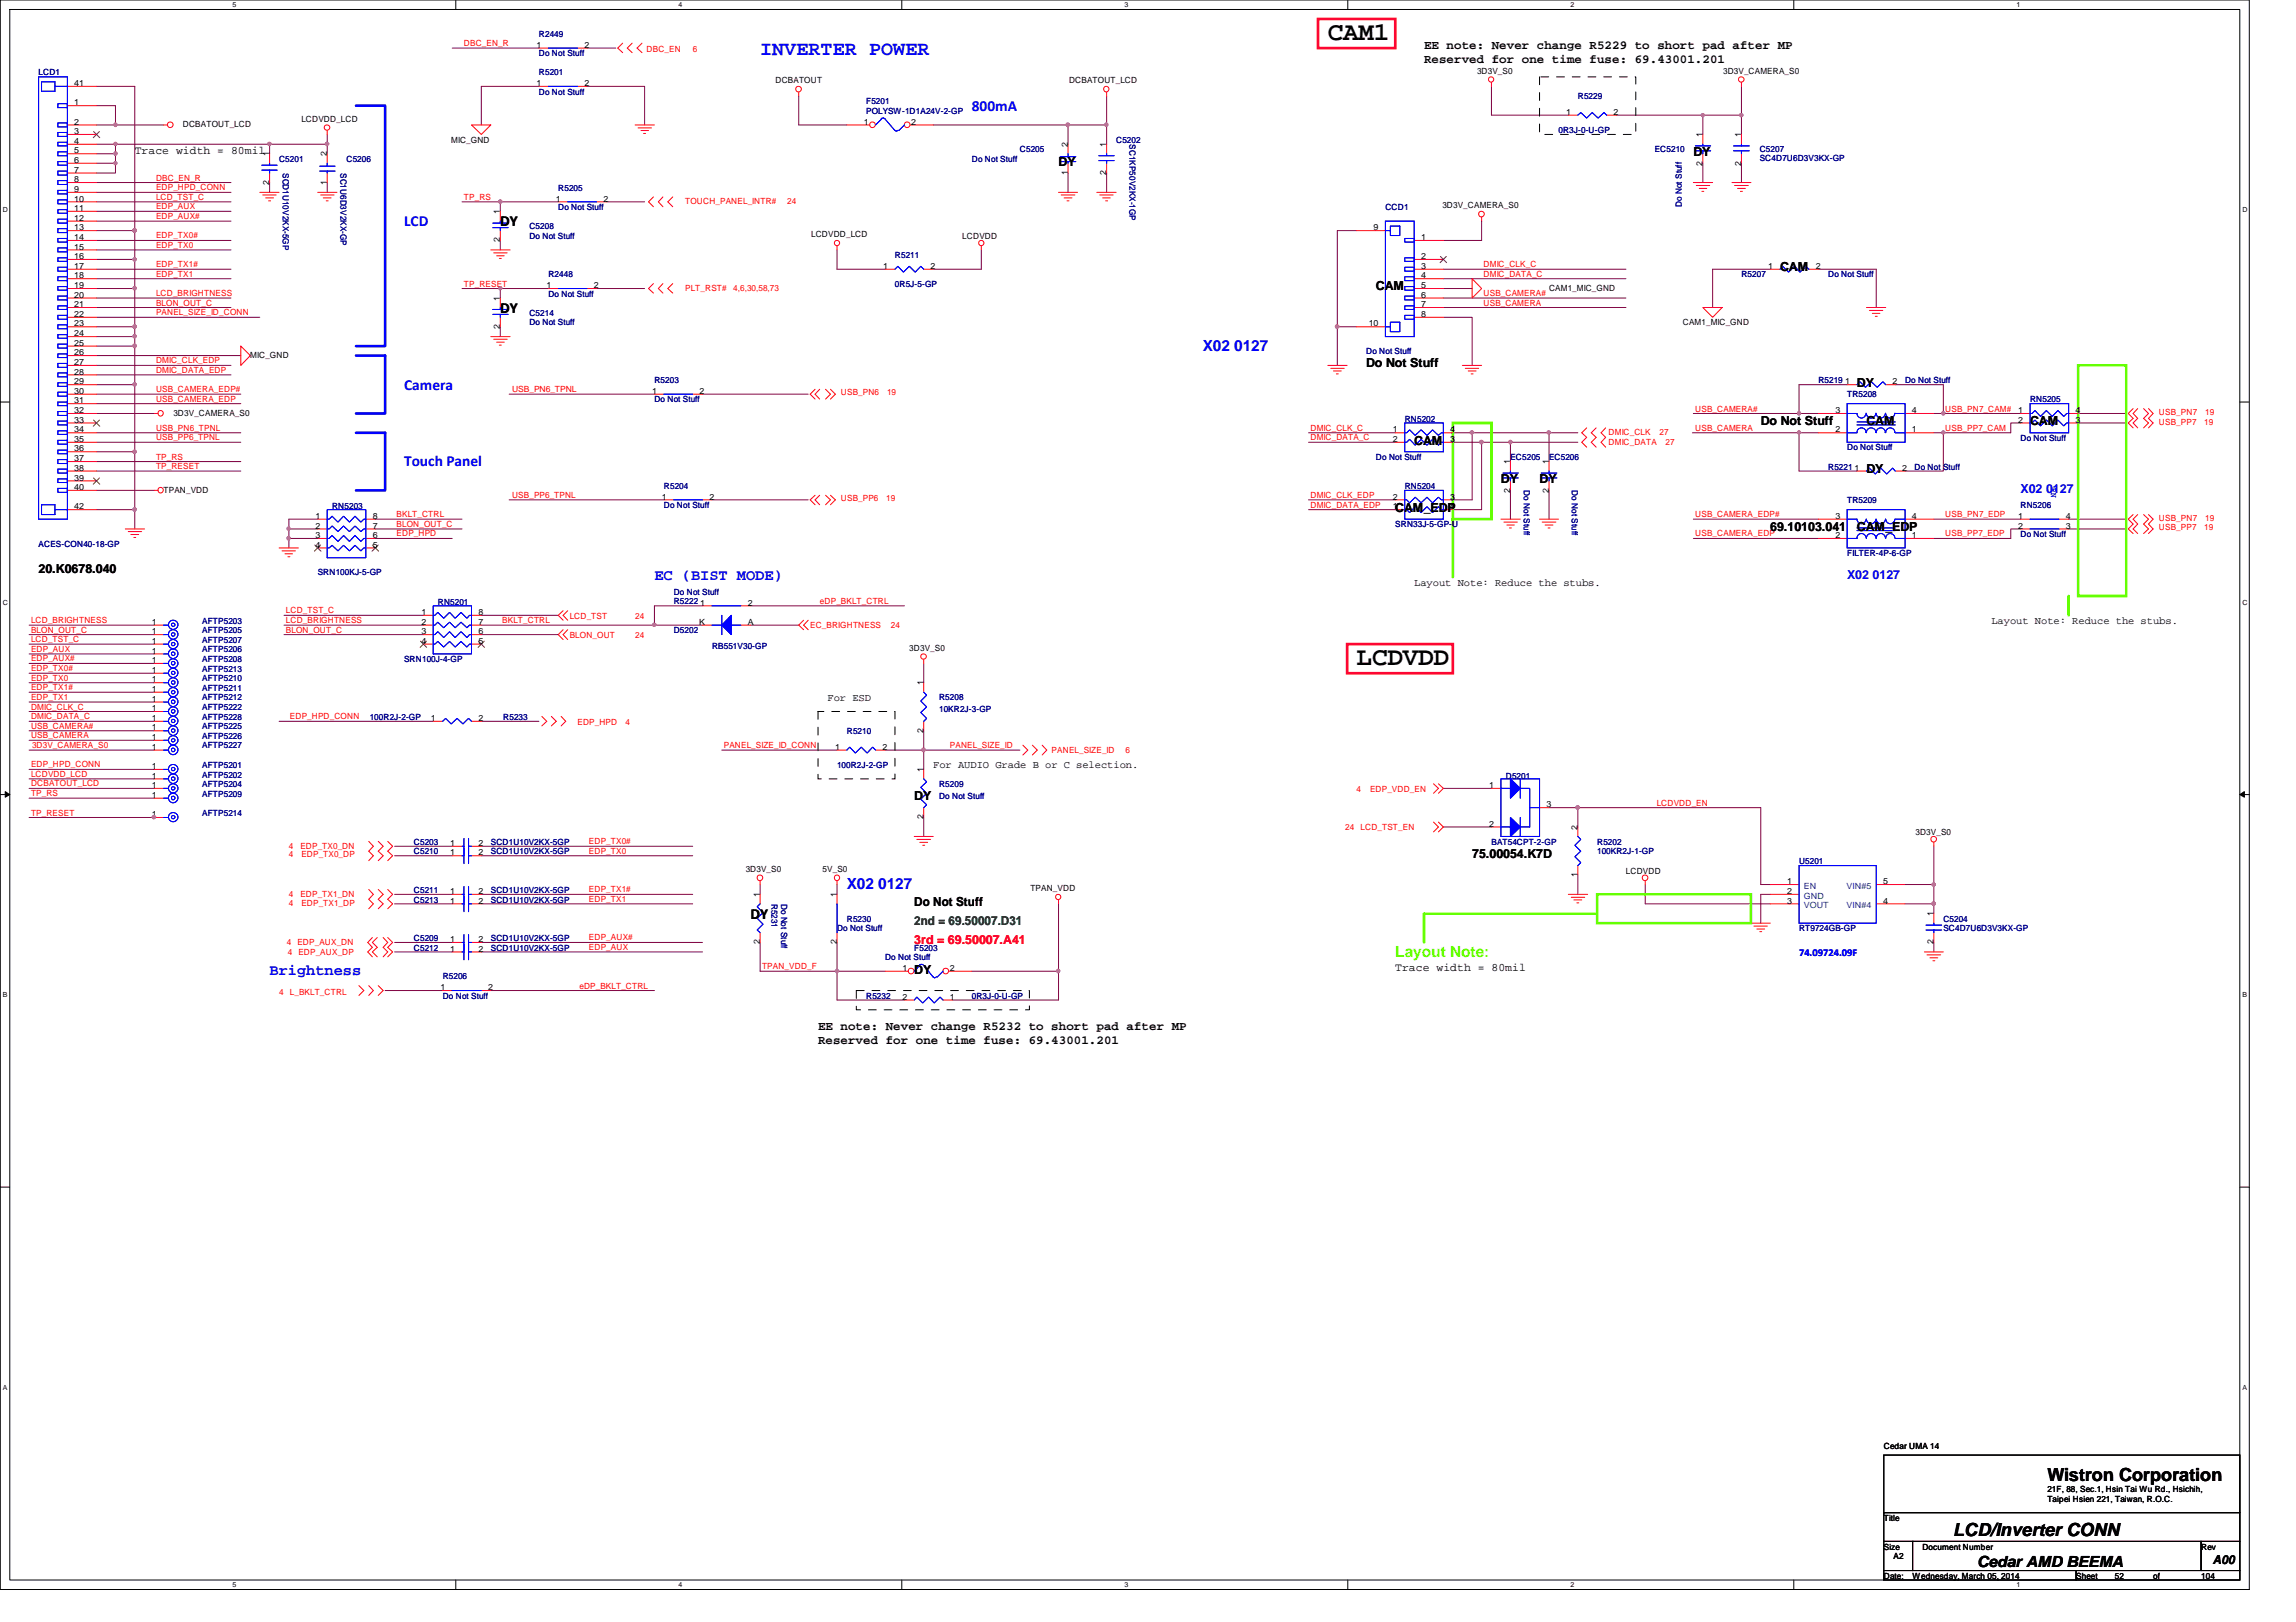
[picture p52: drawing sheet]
<svg xmlns="http://www.w3.org/2000/svg" width="297mm" height="210mm" viewBox="0 0 297 210" stroke-linecap="round" stroke-linejoin="round" font-family="sans-serif">
<defs><g id="words">
<g font-size="3.3">
<text x="171.8" y="5.2">CAM1</text>
<text x="175.5" y="86.1">LCDVDD</text>
</g>
<text font-size="2.6" fill="#00f" x="98.3" y="7.1">INVERTER POWER</text>
<g font-size="2.3">
<text x="264.9" y="191.7">Wistron Corporation</text>
<text x="252.7" y="198.8">LCD/Inverter CONN</text>
</g>
<g font-size="2" fill="#00f">
<text x="125.7" y="14.4">800mA</text>
<text x="52.3" y="29.3">LCD</text>
<text x="155.6" y="45.4">X02 0127</text>
<text x="52.3" y="50.4">Camera</text>
<text x="52.3" y="60.4">Touch Panel</text>
<text x="84.7" y="75.1">EC (BIST MODE)</text>
<text x="109.6" y="115.1">X02 0127</text>
<text x="34.9" y="126.1">Brightness</text>
</g>
<g font-size="2">
<text x="64.7" y="29.3">DY</text>
<text x="64.7" y="40.5">DY</text>
<text x="97.1" y="118.9">DY</text>
<text x="255.8" y="202.7">Cedar AMD BEEMA</text>
</g>
<text font-size="2" fill="#80ff00" x="180.5" y="123.8">Layout Note:</text>
<g font-size="1.6">
<text x="184.2" y="6.3">EE note: Never change R5229 to short pad after MP</text>
<text x="184.2" y="8.1">Reserved for one time fuse: 69.43001.201</text>
<text x="136.9" y="21.4">DY</text>
<text x="219.1" y="20.2">DY</text>
<text x="230.3" y="35.1">CAM</text>
<text x="178" y="37.6">CAM</text>
<text x="176.7" y="47.5">Do Not Stuff</text>
<text x="240.2" y="50">DY</text>
<text x="183" y="57.5">CAM</text>
<text x="227.8" y="55">Do Not Stuff</text>
<text x="241.5" y="55">CAM</text>
<text x="262.6" y="55">CAM</text>
<text x="194.2" y="62.5">DY</text>
<text x="199.2" y="62.5">DY</text>
<text x="241.5" y="61.3">DY</text>
<text x="180.5" y="66.2">CAM_EDP</text>
<text x="229" y="68.7">69.10103.041</text>
<text x="240.2" y="68.7">CAM_EDP</text>
<text x="5" y="74.2">20.K0678.040</text>
<text x="118.3" y="103.5">DY</text>
<text x="190.5" y="111">75.00054.K7D</text>
<text x="118.3" y="117.3">Do Not Stuff</text>
<text x="118.3" y="126">DY</text>
<text x="105.8" y="133.3">EE note: Never change R5232 to short pad after MP</text>
<text x="105.8" y="135.1">Reserved for one time fuse: 69.43001.201</text>
<text x="286.3" y="202.4">A00</text>
</g>
<g font-size="1.6" fill="#00f">
<text x="261.4" y="63.8">X02 0127</text>
<text x="239" y="74.9">X02 0127</text>
</g>
<text font-size="1.6" fill="#008000" x="118.3" y="119.8">2nd = 69.50007.D31</text>
<text font-size="1.6" fill="#f00" x="118.3" y="122.2">3rd = 69.50007.A41</text>
<g font-size="1.5">
<text x="17.4" y="19.9">Trace width = 80mil</text>
<text x="180.5" y="125.7">Trace width = 80mil</text>
</g>
<g font-size="1.4">
<text x="183" y="75.8">Layout Note: Reduce the stubs.</text>
<text x="257.6" y="80.8">Layout Note: Reduce the stubs.</text>
<text x="107.1" y="90.7">For ESD</text>
<text x="120.7" y="99.4">For AUDIO Grade B or C selection.</text>
</g>
<text font-size="1.4" fill="#00f" x="232.7" y="123.7">74.09724.09F</text>
<g font-size="1.1" fill="#f00">
<text x="60" y="6">DBC_EN_R</text>
<text x="83.6" y="6.8">DBC_EN</text>
<text x="89.6" y="6.8">6</text>
<text x="20.2" y="23.4">DBC_EN_R</text>
<text x="20.2" y="24.6">EDP_HPD_CONN</text>
<text x="20.2" y="25.9">LCD_TST_C</text>
<text x="20.2" y="28.4">EDP_AUX#</text>
<text x="20.2" y="27.1">EDP_AUX</text>
<text x="60" y="25.9">TP_RS</text>
<text x="88.6" y="26.4">TOUCH_PANEL_INTR#</text>
<text x="101.9" y="26.4">24</text>
<text x="20.2" y="32.1">EDP_TX0</text>
<text x="20.2" y="30.9">EDP_TX0#</text>
<text x="20.2" y="35.8">EDP_TX1</text>
<text x="20.2" y="34.6">EDP_TX1#</text>
<text x="191.9" y="34.6">DMIC_CLK_C</text>
<text x="191.9" y="35.8">DMIC_DATA_C</text>
<text x="20.2" y="39.5">BLON_OUT_C</text>
<text x="20.2" y="38.3">LCD_BRIGHTNESS</text>
<text x="20.2" y="40.8">PANEL_SIZE_ID_CONN</text>
<text x="60" y="37.1">TP_RESET</text>
<text x="88.6" y="37.6">PLT_RST#</text>
<text x="94.9" y="37.6">4,6,30,58,73</text>
<text x="191.9" y="38.3">USB_CAMERA#</text>
<text x="191.9" y="39.5">USB_CAMERA</text>
<text x="20.2" y="47">DMIC_CLK_EDP</text>
<text x="20.2" y="48.3">DMIC_DATA_EDP</text>
<text x="20.2" y="52">USB_CAMERA_EDP</text>
<text x="20.2" y="50.8">USB_CAMERA_EDP#</text>
<text x="66.2" y="50.8">USB_PN6_TPNL</text>
<text x="108.8" y="51.2">USB_PN6</text>
<text x="114.8" y="51.2">19</text>
<text x="219.3" y="53.3">USB_CAMERA#</text>
<text x="251.7" y="53.3">USB_PN7_CAM#</text>
<text x="279.3" y="53.7">USB_PN7</text>
<text x="285.3" y="53.7">19</text>
<text x="20.2" y="59.5">TP_RS</text>
<text x="20.2" y="55.8">USB_PN6_TPNL</text>
<text x="20.2" y="57">USB_PP6_TPNL</text>
<text x="169.5" y="55.8">DMIC_CLK_C</text>
<text x="169.5" y="57">DMIC_DATA_C</text>
<text x="208.1" y="57.5">DMIC_DATA</text>
<text x="208.1" y="56.3">DMIC_CLK</text>
<text x="214.7" y="56.3">27</text>
<text x="215.5" y="57.5">27</text>
<text x="219.3" y="55.8">USB_CAMERA</text>
<text x="251.7" y="55.8">USB_PP7_CAM</text>
<text x="279.3" y="54.9">USB_PP7</text>
<text x="285.2" y="54.9">19</text>
<text x="20.2" y="60.7">TP_RESET</text>
<text x="66.2" y="64.4">USB_PP6_TPNL</text>
<text x="108.8" y="64.9">USB_PP6</text>
<text x="114.6" y="64.9">19</text>
<text x="169.5" y="64.4">DMIC_CLK_EDP</text>
<text x="169.5" y="65.7">DMIC_DATA_EDP</text>
<text x="51.3" y="66.9">BKLT_CTRL</text>
<text x="51.3" y="68.2">BLON_OUT_C</text>
<text x="51.3" y="69.4">EDP_HPD</text>
<text x="219.3" y="66.9">USB_CAMERA_EDP#</text>
<text x="219.3" y="69.4">USB_CAMERA_EDP</text>
<text x="251.7" y="69.4">USB_PP7_EDP</text>
<text x="251.7" y="66.9">USB_PN7_EDP</text>
<text x="279.3" y="67.4">USB_PN7</text>
<text x="279.3" y="68.6">USB_PP7</text>
<text x="285.2" y="68.6">19</text>
<text x="285.3" y="67.4">19</text>
<text x="4" y="83.1">LCD_TST_C</text>
<text x="4" y="81.9">BLON_OUT_C</text>
<text x="4" y="80.6">LCD_BRIGHTNESS</text>
<text x="37" y="79.4">LCD_TST_C</text>
<text x="37" y="80.6">LCD_BRIGHTNESS</text>
<text x="37" y="81.9">BLON_OUT_C</text>
<text x="65" y="80.6">BKLT_CTRL</text>
<text x="73.7" y="80.1">LCD_TST</text>
<text x="73.7" y="82.5">BLON_OUT</text>
<text x="82.2" y="82.5">24</text>
<text x="82.2" y="80.1">24</text>
<text x="104.8" y="81.3">EC_BRIGHTNESS</text>
<text x="106.1" y="78.1">eDP_BKLT_CTRL</text>
<text x="115.3" y="81.3">24</text>
<text x="4" y="84.4">EDP_AUX</text>
<text x="4" y="85.6">EDP_AUX#</text>
<text x="4" y="88.1">EDP_TX0</text>
<text x="4" y="86.9">EDP_TX0#</text>
<text x="4" y="89.3">EDP_TX1#</text>
<text x="4" y="90.6">EDP_TX1</text>
<text x="4" y="91.8">DMIC_CLK_C</text>
<text x="4" y="93.1">DMIC_DATA_C</text>
<text x="4" y="94.3">USB_CAMERA#</text>
<text x="4" y="95.5">USB_CAMERA</text>
<text x="37.5" y="93.1">EDP_HPD_CONN</text>
<text x="74.7" y="93.8">EDP_HPD</text>
<text x="80.9" y="93.8">4</text>
<text x="4" y="101.8">DCBATOUT_LCD</text>
<text x="4" y="99.3">EDP_HPD_CONN</text>
<text x="4" y="100.5">LCDVDD_LCD</text>
<text x="4.1" y="96.8">3D3V_CAMERA_S0</text>
<text x="93.6" y="96.8">PANEL_SIZE_ID_CONN</text>
<text x="122.9" y="96.8">PANEL_SIZE_ID</text>
<text x="136.1" y="97.5">PANEL_SIZE_ID</text>
<text x="145.6" y="97.5">6</text>
<text x="4" y="103">TP_RS</text>
<text x="4" y="105.5">TP_RESET</text>
<text x="174" y="107.4">24</text>
<text x="175.5" y="102.5">4</text>
<text x="176" y="107.4">LCD_TST_EN</text>
<text x="177.2" y="102.5">EDP_VDD_EN</text>
<text x="214.3" y="104.3">LCDVDD_EN</text>
<text x="37.4" y="111">4</text>
<text x="37.4" y="109.8">4</text>
<text x="38.9" y="109.8">EDP_TX0_DN</text>
<text x="39" y="111">EDP_TX0_DP</text>
<text x="76.2" y="109.3">EDP_TX0#</text>
<text x="76.2" y="110.5">EDP_TX0</text>
<text x="37.4" y="117.3">4</text>
<text x="37.4" y="116">4</text>
<text x="38.9" y="116">EDP_TX1_DN</text>
<text x="39" y="117.3">EDP_TX1_DP</text>
<text x="76.2" y="115.5">EDP_TX1#</text>
<text x="76.2" y="116.7">EDP_TX1</text>
<text x="37.1" y="122.3">4 EDP_AUX_DN</text>
<text x="37.3" y="123.5">4 EDP_AUX_DP</text>
<text x="76.2" y="121.7">EDP_AUX#</text>
<text x="76.2" y="122.9">EDP_AUX</text>
<text x="98.6" y="125.4">TPAN_VDD_F</text>
<text x="36.1" y="128.7">4</text>
<text x="37.5" y="128.7">L_BKLT_CTRL</text>
<text x="75" y="127.9">eDP_BKLT_CTRL</text>
</g>
<g font-size="1.1" fill="#000080">
<text x="69.7" y="4.8">R2449</text>
<text x="5" y="9.7">LCD1</text>
<text x="69.7" y="7.3">Do Not Stuff</text>
<text x="69.7" y="9.7">R5201</text>
<text x="69.7" y="12.2">Do Not Stuff</text>
<text x="112.1" y="13.5">F5201</text>
<text x="112.1" y="14.7">POLYSW-1D1A24V-2-GP</text>
<text x="201.6" y="17.2">0R3J-0-U-GP</text>
<text x="204.1" y="12.9">R5229</text>
<text x="36.1" y="21">C5201</text>
<text x="36.6" y="22.4" transform="rotate(90 36.6 22.4)">SCD1U10V2KX-5GP</text>
<text x="44.1" y="22.4" transform="rotate(90 44.1 22.4)">SC1U6D3V2KX-GP</text>
<text x="44.8" y="21">C5206</text>
<text x="125.7" y="21">Do Not Stuff</text>
<text x="131.9" y="19.7">C5205</text>
<text x="144.4" y="18.5">C5202</text>
<text x="146.1" y="18.7" transform="rotate(90 146.1 18.7)">SC1KP50V2KX-1GP</text>
<text x="214.1" y="19.7">EC5210</text>
<text x="227.7" y="19.7">C5207</text>
<text x="227.7" y="20.8">SC4D7U6D3V3KX-GP</text>
<text x="68.5" y="29.7">C5208</text>
<text x="72.2" y="24.7">R5205</text>
<text x="72.2" y="27.2">Do Not Stuff</text>
<text x="179.2" y="27.2">CCD1</text>
<text x="217.6" y="26.8" transform="rotate(-90 217.6 26.8)">Do Not Stuff</text>
<text x="68.5" y="30.9">Do Not Stuff</text>
<text x="70.9" y="35.9">R2448</text>
<text x="115.8" y="33.4">R5211</text>
<text x="225.3" y="35.9">R5207</text>
<text x="236.5" y="35.9">Do Not Stuff</text>
<text x="68.5" y="40.9">C5214</text>
<text x="70.9" y="38.4">Do Not Stuff</text>
<text x="115.8" y="37.1">0R5J-5-GP</text>
<text x="68.5" y="42.1">Do Not Stuff</text>
<text x="176.7" y="45.8">Do Not Stuff</text>
<text x="84.7" y="49.6">R5203</text>
<text x="84.7" y="52.1">Do Not Stuff</text>
<text x="235.2" y="49.6">R5219</text>
<text x="239" y="51.4">TR5208</text>
<text x="246.5" y="49.6">Do Not Stuff</text>
<text x="262.6" y="52.1">RN5205</text>
<text x="178" y="59.5">Do Not Stuff</text>
<text x="181.7" y="54.6">RN5202</text>
<text x="195.4" y="59.5">EC5205</text>
<text x="200.4" y="59.5">EC5206</text>
<text x="239" y="58.3">Do Not Stuff</text>
<text x="261.4" y="57.1">Do Not Stuff</text>
<text x="43" y="65.9">RN5203</text>
<text x="85.9" y="63.3">R5204</text>
<text x="85.9" y="65.7">Do Not Stuff</text>
<text x="181.7" y="63.3">RN5204</text>
<text x="197.1" y="63.5" transform="rotate(90 197.1 63.5)">Do Not Stuff</text>
<text x="203.4" y="63.5" transform="rotate(90 203.4 63.5)">Do Not Stuff</text>
<text x="236.5" y="60.8">R5221</text>
<text x="239" y="65.2">TR5209</text>
<text x="247.7" y="60.8">Do Not Stuff</text>
<text x="261.4" y="65.7">RN5206</text>
<text x="5" y="70.7">ACES-CON40-18-GP</text>
<text x="180.5" y="68.2">SRN33J-5-GP-U</text>
<text x="239" y="72">FILTER-4P-6-GP</text>
<text x="261.4" y="69.5">Do Not Stuff</text>
<text x="41.1" y="74.5">SRN100KJ-5-GP</text>
<text x="87.2" y="77">Do Not Stuff</text>
<text x="26.2" y="80.7">AFTP5203</text>
<text x="26.2" y="82">AFTP5205</text>
<text x="26.2" y="83.2">AFTP5207</text>
<text x="56.6" y="78.3">RN5201</text>
<text x="87.2" y="78.2">R5222</text>
<text x="87.2" y="82">D5202</text>
<text x="92.1" y="83.9">RB551V30-GP</text>
<text x="26.2" y="89.4">AFTP5211</text>
<text x="26.2" y="88.2">AFTP5210</text>
<text x="26.2" y="86.9">AFTP5213</text>
<text x="26.2" y="84.4">AFTP5206</text>
<text x="26.2" y="85.7">AFTP5208</text>
<text x="52.3" y="85.7">SRN100J-4-GP</text>
<text x="26.2" y="91.9">AFTP5222</text>
<text x="26.2" y="90.6">AFTP5212</text>
<text x="26.2" y="95.6">AFTP5226</text>
<text x="26.2" y="93.1">AFTP5228</text>
<text x="26.2" y="94.4">AFTP5225</text>
<text x="47.8" y="93.1">100R2J-2-GP</text>
<text x="65.1" y="93.1">R5233</text>
<text x="109.6" y="95">R5210</text>
<text x="121.5" y="90.6">R5208</text>
<text x="121.5" y="92.2">10KR2J-3-GP</text>
<text x="26.2" y="100.6">AFTP5202</text>
<text x="26.2" y="101.9">AFTP5204</text>
<text x="26.2" y="96.9">AFTP5227</text>
<text x="26.2" y="99.4">AFTP5201</text>
<text x="108.3" y="99.4">100R2J-2-GP</text>
<text x="121.5" y="101.9">R5209</text>
<text x="194.8" y="100.8">D5201</text>
<text x="26.2" y="103.1">AFTP5209</text>
<text x="26.2" y="105.6">AFTP5214</text>
<text x="121.5" y="103.3">Do Not Stuff</text>
<text x="53.5" y="110.6">C5210</text>
<text x="53.5" y="109.3">C5203</text>
<text x="63.5" y="110.6">SCD1U10V2KX-5GP</text>
<text x="63.5" y="109.3">SCD1U10V2KX-5GP</text>
<text x="193" y="109.3">BAT54CPT-2-GP</text>
<text x="206.6" y="109.3">R5202</text>
<text x="206.6" y="110.6">100KR2J-1-GP</text>
<text x="232.7" y="111.8">U5201</text>
<text x="53.5" y="116.8">C5213</text>
<text x="53.5" y="115.5">C5211</text>
<text x="63.5" y="116.8">SCD1U10V2KX-5GP</text>
<text x="63.5" y="115.5">SCD1U10V2KX-5GP</text>
<text x="99.8" y="117" transform="rotate(90 99.8 117)">R5231</text>
<text x="101" y="117" transform="rotate(90 101 117)">Do Not Stuff</text>
<text x="109.6" y="119.3">R5230</text>
<text x="251.4" y="119.3">C5204</text>
<text x="53.5" y="121.8">C5209</text>
<text x="53.5" y="123">C5212</text>
<text x="63.5" y="121.8">SCD1U10V2KX-5GP</text>
<text x="63.5" y="123">SCD1U10V2KX-5GP</text>
<text x="108.3" y="120.5">Do Not Stuff</text>
<text x="114.5" y="124.2">Do Not Stuff</text>
<text x="118.3" y="123">F5203</text>
<text x="232.7" y="120.5">RT9724GB-GP</text>
<text x="251.4" y="120.5">SC4D7U6D3V3KX-GP</text>
<text x="57.3" y="126.7">R5206</text>
<text x="57.3" y="129.2">Do Not Stuff</text>
<text x="112.1" y="129.2">R5232</text>
<text x="125.7" y="129.2">0R3J-0-U-GP</text>
</g>
<g font-size="1.1">
<text x="9.6" y="11.1">41</text>
<text x="69.4" y="6.2">1</text>
<text x="69.4" y="11.1">1</text>
<text x="75.6" y="6.2">2</text>
<text x="75.6" y="11.1">2</text>
<text x="100.3" y="10.8">DCBATOUT</text>
<text x="138.3" y="10.8">DCBATOUT_LCD</text>
<text x="191.1" y="9.5">3D3V_S0</text>
<text x="222.9" y="9.5">3D3V_CAMERA_S0</text>
<text x="9.6" y="13.6">1</text>
<text x="9.6" y="16.1">2</text>
<text x="9.6" y="17.4">3</text>
<text x="23.7" y="16.5">DCBATOUT_LCD</text>
<text x="39" y="15.7">LCDVDD_LCD</text>
<text x="111.8" y="16.1">1</text>
<text x="117.9" y="16.1">2</text>
<text x="202.6" y="14.9">1</text>
<text x="208.7" y="14.9">2</text>
<text x="220.3" y="17.8" transform="rotate(-90 220.3 17.8)">1</text>
<text x="225.3" y="17.8" transform="rotate(-90 225.3 17.8)">1</text>
<text x="9.6" y="18.6">4</text>
<text x="9.6" y="19.9">5</text>
<text x="9.6" y="21.1">6</text>
<text x="9.6" y="22.4">7</text>
<text x="9.6" y="23.6">8</text>
<text x="34.8" y="23.9" transform="rotate(-90 34.8 23.9)">2</text>
<text x="34.8" y="20.2" transform="rotate(-90 34.8 20.2)">1</text>
<text x="42.3" y="23.9" transform="rotate(-90 42.3 23.9)">1</text>
<text x="42.3" y="20.2" transform="rotate(-90 42.3 20.2)">2</text>
<text x="58.4" y="18.5">MIC_GND</text>
<text x="138.1" y="22.6" transform="rotate(-90 138.1 22.6)">1</text>
<text x="138.1" y="19" transform="rotate(-90 138.1 19)">2</text>
<text x="143.1" y="22.6" transform="rotate(-90 143.1 22.6)">2</text>
<text x="143.1" y="19" transform="rotate(-90 143.1 19)">1</text>
<text x="220.3" y="21.4" transform="rotate(-90 220.3 21.4)">2</text>
<text x="225.3" y="21.4" transform="rotate(-90 225.3 21.4)">2</text>
<text x="9.6" y="24.8">9</text>
<text x="9.6" y="26.1">10</text>
<text x="9.6" y="27.3">11</text>
<text x="9.6" y="28.6">12</text>
<text x="9.6" y="29.8">13</text>
<text x="64.7" y="27.7" transform="rotate(-90 64.7 27.7)">1</text>
<text x="71.9" y="26.1">1</text>
<text x="78.1" y="26.1">2</text>
<text x="177.7" y="29.8">9</text>
<text x="186.6" y="26.9">3D3V_CAMERA_S0</text>
<text x="9.6" y="31.1">14</text>
<text x="9.6" y="32.3">15</text>
<text x="9.6" y="33.5">16</text>
<text x="9.6" y="34.8">17</text>
<text x="64.7" y="31.4" transform="rotate(-90 64.7 31.4)">2</text>
<text x="104.9" y="30.6">LCDVDD_LCD</text>
<text x="114.3" y="34.8">1</text>
<text x="120.4" y="34.8">2</text>
<text x="124.5" y="30.9">LCDVDD</text>
<text x="183.9" y="31.1">1</text>
<text x="183.9" y="33.5">2</text>
<text x="183.9" y="34.8">3</text>
<text x="228.8" y="34.8">1</text>
<text x="234.9" y="34.8">2</text>
<text x="9.6" y="36">18</text>
<text x="9.6" y="37.3">19</text>
<text x="9.6" y="38.5">20</text>
<text x="9.6" y="39.8">21</text>
<text x="9.6" y="41">22</text>
<text x="64.7" y="38.9" transform="rotate(-90 64.7 38.9)">1</text>
<text x="70.7" y="37.3">1</text>
<text x="76.8" y="37.3">2</text>
<text x="183.9" y="36">4</text>
<text x="183.9" y="37.3">5</text>
<text x="183.9" y="38.5">6</text>
<text x="183.9" y="39.8">7</text>
<text x="183.9" y="41">8</text>
<text x="200.4" y="37.6">CAM1_MIC_GND</text>
<text x="9.6" y="42.2">23</text>
<text x="9.6" y="43.5">24</text>
<text x="9.6" y="44.7">25</text>
<text x="9.6" y="46">26</text>
<text x="9.6" y="47.2">27</text>
<text x="32.4" y="46.4">MIC_GND</text>
<text x="64.7" y="42.6" transform="rotate(-90 64.7 42.6)">2</text>
<text x="177.1" y="42.2">10</text>
<text x="217.7" y="42.1">CAM1_MIC_GND</text>
<text x="9.6" y="48.5">28</text>
<text x="9.6" y="49.7">29</text>
<text x="9.6" y="51">30</text>
<text x="9.6" y="52.2">31</text>
<text x="9.6" y="53.5">32</text>
<text x="22.4" y="53.8">3D3V_CAMERA_S0</text>
<text x="84.4" y="51">1</text>
<text x="90.5" y="51">2</text>
<text x="237.4" y="53.5">3</text>
<text x="238.7" y="49.7">1</text>
<text x="244.9" y="49.7">2</text>
<text x="247.4" y="53.5">4</text>
<text x="261.1" y="53.5">1</text>
<text x="268.5" y="53.5">4</text>
<text x="9.6" y="54.7">33</text>
<text x="9.6" y="56">34</text>
<text x="9.6" y="57.2">35</text>
<text x="9.6" y="58.4">36</text>
<text x="9.6" y="59.7">37</text>
<text x="180.2" y="56">1</text>
<text x="180.2" y="57.2">2</text>
<text x="187.6" y="57.2">3</text>
<text x="187.6" y="56">4</text>
<text x="237.4" y="56">2</text>
<text x="247.4" y="56">1</text>
<text x="261.1" y="54.7">2</text>
<text x="268.5" y="54.7">3</text>
<text x="9.6" y="65.9">42</text>
<text x="9.6" y="60.9">38</text>
<text x="9.6" y="62.2">39</text>
<text x="9.6" y="63.4">40</text>
<text x="21.2" y="63.8">TPAN_VDD</text>
<text x="85.6" y="64.6">1</text>
<text x="91.8" y="64.6">2</text>
<text x="180.2" y="65.9">1</text>
<text x="180.2" y="64.6">2</text>
<text x="187.6" y="64.6">3</text>
<text x="187.6" y="65.9">4</text>
<text x="195.4" y="63.8" transform="rotate(-90 195.4 63.8)">2</text>
<text x="195.4" y="60.1" transform="rotate(-90 195.4 60.1)">1</text>
<text x="200.4" y="63.8" transform="rotate(-90 200.4 63.8)">2</text>
<text x="200.4" y="60.1" transform="rotate(-90 200.4 60.1)">1</text>
<text x="239.9" y="60.9">1</text>
<text x="246.1" y="60.9">2</text>
<text x="40.8" y="67.1">1</text>
<text x="40.8" y="68.4">2</text>
<text x="40.8" y="69.6">3</text>
<text x="40.8" y="70.9">4</text>
<text x="48.2" y="70.9">5</text>
<text x="48.2" y="69.6">6</text>
<text x="48.2" y="68.4">7</text>
<text x="48.2" y="67.1">8</text>
<text x="237.4" y="69.6">2</text>
<text x="237.4" y="67.1">3</text>
<text x="247.4" y="69.6">1</text>
<text x="247.4" y="67.1">4</text>
<text x="261.1" y="67.1">1</text>
<text x="261.1" y="68.4">2</text>
<text x="267.2" y="68.4">3</text>
<text x="267.2" y="67.1">4</text>
<text x="19.6" y="80.9">1</text>
<text x="19.6" y="82.1">1</text>
<text x="19.6" y="83.3">1</text>
<text x="54.5" y="79.6">1</text>
<text x="54.5" y="80.9">2</text>
<text x="54.5" y="82.1">3</text>
<text x="54.5" y="83.3">4</text>
<text x="61.9" y="83.3">5</text>
<text x="61.9" y="82.1">6</text>
<text x="61.9" y="80.9">7</text>
<text x="61.9" y="79.6">8</text>
<text x="90.5" y="80.9">K</text>
<text x="90.6" y="78.4">1</text>
<text x="96.7" y="78.4">2</text>
<text x="96.7" y="80.9">A</text>
<text x="19.6" y="89.5">1</text>
<text x="19.6" y="88.3">1</text>
<text x="19.6" y="87.1">1</text>
<text x="19.6" y="84.6">1</text>
<text x="19.6" y="85.8">1</text>
<text x="117.6" y="84.2">3D3V_S0</text>
<text x="119.5" y="88.7" transform="rotate(-90 119.5 88.7)">1</text>
<text x="19.6" y="92">1</text>
<text x="19.6" y="90.8">1</text>
<text x="19.6" y="95.8">1</text>
<text x="19.6" y="93.3">1</text>
<text x="19.6" y="94.5">1</text>
<text x="55.7" y="93.3">1</text>
<text x="61.9" y="93.3">2</text>
<text x="119.5" y="94.9" transform="rotate(-90 119.5 94.9)">2</text>
<text x="19.6" y="100.8">1</text>
<text x="19.6" y="102">1</text>
<text x="19.6" y="97">1</text>
<text x="19.6" y="99.5">1</text>
<text x="108" y="97">1</text>
<text x="114.2" y="97">2</text>
<text x="119.5" y="99.9" transform="rotate(-90 119.5 99.9)">1</text>
<text x="192.7" y="102">1</text>
<text x="19.6" y="103.3">1</text>
<text x="19.6" y="105.7">1</text>
<text x="119.5" y="106" transform="rotate(-90 119.5 106)">2</text>
<text x="192.7" y="107">2</text>
<text x="200.1" y="104.5">3</text>
<text x="204.1" y="107.4" transform="rotate(-90 204.1 107.4)">2</text>
<text x="58.2" y="110.7">1</text>
<text x="58.2" y="109.5">1</text>
<text x="61.9" y="110.7">2</text>
<text x="61.9" y="109.5">2</text>
<text x="96.5" y="112.8">3D3V_S0</text>
<text x="106.4" y="112.8">5V_S0</text>
<text x="204.1" y="113.5" transform="rotate(-90 204.1 113.5)">1</text>
<text x="210.4" y="113.1">LCDVDD</text>
<text x="247.8" y="108.1">3D3V_S0</text>
<text x="58.2" y="116.9">1</text>
<text x="58.2" y="115.7">1</text>
<text x="61.9" y="116.9">2</text>
<text x="61.9" y="115.7">2</text>
<text x="98.3" y="116.1" transform="rotate(-90 98.3 116.1)">1</text>
<text x="108.2" y="116.1" transform="rotate(-90 108.2 116.1)">1</text>
<text x="133.3" y="115.3">TPAN_VDD</text>
<text x="231.2" y="114.4">1</text>
<text x="231.2" y="115.7">2</text>
<text x="231.2" y="116.9">3</text>
<text x="243.6" y="114.4">5</text>
<text x="243.6" y="116.9">4</text>
<text x="250.1" y="118.6" transform="rotate(-90 250.1 118.6)">1</text>
<text x="58.2" y="121.9">1</text>
<text x="58.2" y="123.1">1</text>
<text x="61.9" y="121.9">2</text>
<text x="61.9" y="123.1">2</text>
<text x="98.3" y="122.2" transform="rotate(-90 98.3 122.2)">2</text>
<text x="108.2" y="122.2" transform="rotate(-90 108.2 122.2)">2</text>
<text x="116.8" y="125.6">1</text>
<text x="122.9" y="125.6">2</text>
<text x="250.1" y="122.2" transform="rotate(-90 250.1 122.2)">2</text>
<text x="57" y="128.1">1</text>
<text x="63.2" y="128.1">2</text>
<text x="116.8" y="129.4">2</text>
<text x="122.9" y="129.4">1</text>
<text x="243.7" y="187.5">Cedar UMA 14</text>
<text x="243.7" y="196.8">Title</text>
<text x="264.9" y="193.1">21F, 88, Sec.1, Hsin Tai Wu Rd., Hsichih,</text>
<text x="264.9" y="194.4">Taipei Hsien 221, Taiwan, R.O.C.</text>
<text x="243.7" y="200.5">Size</text>
<text x="245" y="201.8">A2</text>
<text x="248.7" y="200.5">Document Number</text>
<text x="284.8" y="200.5">Rev</text>
<text x="243.7" y="204.3">Date:</text>
<text x="247.4" y="204.3">Wednesday, March 05, 2014</text>
<text x="268.6" y="204.3">Sheet</text>
<text x="273.6" y="204.3">52</text>
<text x="278.6" y="204.3">of</text>
<text x="284.8" y="204.3">104</text>
</g>
<text font-size="1.1" fill="#00f" x="265.4" y="63.2" transform="rotate(90 265.4 63.2)">RN</text>
<g font-size="1.1" fill="#004080">
<text x="233.4" y="115">EN</text>
<text x="233.4" y="116.3">GND</text>
<text x="233.4" y="117.5">VOUT</text>
<text x="238.9" y="115">VIN#5</text>
<text x="238.9" y="117.5">VIN#4</text>
</g>
<g font-size=".9">
<text x="30.1" y=".9">5</text>
<text x="87.8" y=".9">4</text>
<text x="145.5" y=".9">3</text>
<text x="203.2" y=".9">2</text>
<text x="260.9" y=".9">1</text>
<text x=".4" y="27.4">D</text>
<text x="290.1" y="27.4">D</text>
<text x=".4" y="78.2">C</text>
<text x="290.1" y="78.2">C</text>
<text x=".4" y="129">B</text>
<text x="290.1" y="129">B</text>
<text x=".4" y="179.8">A</text>
<text x="290.1" y="179.8">A</text>
<text x="30.1" y="205.4">5</text>
<text x="87.8" y="205.4">4</text>
<text x="145.5" y="205.4">3</text>
<text x="203.2" y="205.4">2</text>
<text x="260.9" y="205.4">1</text>
</g>
</g></defs>
<path d="M0 0h291v205.7h-291zM1.3 1.2h288.5v203.3h-288.5z" fill="none" stroke="#000" stroke-width=".13"/>
<g fill="#fff">
<path d="M30.1 .1h.5v1h-.5z"/>
<path d="M30.1 204.6h.5v1h-.5z"/>
</g>
<path d="M59 0v1.2M59 204.5v1.2" fill="none" stroke="#000" stroke-width=".13"/>
<g fill="#fff">
<path d="M87.8 .1h.5v1h-.5z"/>
<path d="M87.8 204.6h.5v1h-.5z"/>
</g>
<path d="M116.7 0v1.2M116.7 204.5v1.2" fill="none" stroke="#000" stroke-width=".13"/>
<g fill="#fff">
<path d="M145.5 .1h.5v1h-.5z"/>
<path d="M145.5 204.6h.5v1h-.5z"/>
</g>
<path d="M174.4 0v1.2M174.4 204.5v1.2" fill="none" stroke="#000" stroke-width=".13"/>
<g fill="#fff">
<path d="M203.2 .1h.5v1h-.5z"/>
<path d="M203.2 204.6h.5v1h-.5z"/>
</g>
<path d="M232.1 0v1.2M232.1 204.5v1.2" fill="none" stroke="#000" stroke-width=".13"/>
<g fill="#fff">
<path d="M260.9 .1h.5v1h-.5z"/>
<path d="M260.9 204.6h.5v1h-.5z"/>
<path d="M.4 26.6h.6v1h-.6z"/>
<path d="M290.1 26.6h.6v1h-.6z"/>
<path d="M.4 77.4h.6v1h-.6z"/>
<path d="M290.1 77.4h.6v1h-.6z"/>
</g>
<path d="M0 52h1.3M289.8 52h1.2" fill="none" stroke="#000" stroke-width=".13"/>
<g fill="#fff">
<path d="M.4 128.2h.6v1h-.6z"/>
<path d="M290.1 128.2h.6v1h-.6z"/>
</g>
<path d="M0 102.8h1.3M.7 102.4l.6 .4-.6 .4zM289.8 102.8h1.2M289.8 102.8l.6-.4v.8z" fill="none" stroke="#000" stroke-width=".13"/>
<path d="M.7 102.4l.6 .4-.6 .4zM289.8 102.8l.6-.4v.8z" fill="#000"/>
<g fill="#fff">
<path d="M.4 179h.5v1h-.5z"/>
<path d="M290.1 179h.6v1h-.6z"/>
</g>
<path d="M0 153.6h1.3M289.8 153.6h1.2" fill="none" stroke="#000" stroke-width=".13"/>
<path d="M246.5 117h3.7M250.2 109.5v5h-3.7" fill="none" stroke="#800040" stroke-width=".13"/>
<path d="M250 116.8h.3l.1 .1-.1 .2-.2 .1-.1-.1z" fill-rule="evenodd" fill="#f0f"/>
<path d="M250 116.8h.3l.1 .1-.1 .2-.2 .1-.1-.1z" fill="none" stroke="#f0f" stroke-width=".13"/>
<path d="M204.1 113.2v2.5M204.1 104.5v2.5M250.2 117v1.2" fill="none" stroke="#800040" stroke-width=".13"/>
<path d="M203.9 104.3h.4v.2v.2h-.2h-.2z" fill-rule="evenodd" fill="#f0f"/>
<path d="M203.9 104.3h.4v.2v.2h-.2h-.2z" fill="none" stroke="#f0f" stroke-width=".13"/>
<path d="M143.2 12.4v3.8h-22.5M186.7 107h6.3M200.4 104.5h27.4v10h1.2M212.8 114.5v2.5h16.2M229 115.7h-1.2v3.8M250.2 122v1.2" fill="none" stroke="#800040" stroke-width=".13"/>
<path d="M143 16h.3v.1v.2l-.2 .1-.1-.1z" fill-rule="evenodd" fill="#f0f"/>
<path d="M143 16h.3v.1v.2l-.2 .1-.1-.1z" fill="none" stroke="#f0f" stroke-width=".13"/>
<path d="M138 16h.3l.1 .1-.1 .2-.2 .1-.1-.1z" fill-rule="evenodd" fill="#f0f"/>
<path d="M138 16h.3l.1 .1-.1 .2-.2 .1-.1-.1z" fill="none" stroke="#f0f" stroke-width=".13"/>
<path d="M103.3 12.4v3.8h6.3M138.2 16.2v2.5M143.2 16.2v2.5M138.2 22.4v2.5M143.2 22.4v2.5M97.1 78.4h19.9M84.7 80.9h6.2" fill="none" stroke="#800040" stroke-width=".13"/>
<path d="M84.5 80.7h.3l.1 .2-.1 .1-.2 .1-.1-.1z" fill-rule="evenodd" fill="#f0f"/>
<path d="M84.5 80.7h.3l.1 .2-.1 .1-.2 .1-.1-.1z" fill="none" stroke="#f0f" stroke-width=".13"/>
<path d="M12.5 13.7h2.4M195.4 57.2h8.7M36.7 79.6h18.1M62.3 79.6h9.9M36.7 80.9h18.1M36.7 82.1h18.1M62.3 82.1h9.9" fill="none" stroke="#800040" stroke-width=".13"/>
<path d="M195.3 57h.2l.1 .2-.1 .2h-.1h-.1z" fill-rule="evenodd" fill="#f0f"/>
<path d="M195.3 57h.2l.1 .2-.1 .2h-.1h-.1z" fill="none" stroke="#f0f" stroke-width=".13"/>
<path d="M17.4 33.6v3.7M169.3 56h11.2M200.4 56h3.7" fill="none" stroke="#800040" stroke-width=".13"/>
<path d="M200.2 55.8h.3l.1 .2-.1 .1-.1 .1-.2-.1z" fill-rule="evenodd" fill="#f0f"/>
<path d="M200.2 55.8h.3l.1 .2-.1 .1-.1 .1-.2-.1z" fill="none" stroke="#f0f" stroke-width=".13"/>
<path d="M12.5 16.2h2.4M42.3 23.6v1.3M232.7 53.5h2.5M232.7 56h2.5M251.4 49.8v3.7h-1.2M12.5 66h4.9v2.5M3.8 102h16.1" fill="none" stroke="#800040" stroke-width=".13"/>
<path d="M251.3 53.3h.3v.2v.1l-.2 .1-.1-.1z" fill-rule="evenodd" fill="#f0f"/>
<path d="M251.3 53.3h.3v.2v.1l-.2 .1-.1-.1z" fill="none" stroke="#f0f" stroke-width=".13"/>
<path d="M12.5 11.2h4.9M12.5 37.3h4.9M232.7 49.8v3.7" fill="none" stroke="#800040" stroke-width=".13"/>
<path d="M17.2 37.1h.4v.2v.1l-.2 .1-.2-.1z" fill-rule="evenodd" fill="#f0f"/>
<path d="M17.2 37.1h.4v.2v.1l-.2 .1-.2-.1z" fill="none" stroke="#f0f" stroke-width=".13"/>
<path d="M251.4 56h8.7" fill="none" stroke="#800040" stroke-width=".13"/>
<path d="M251.3 55.8h.3v.2v.1l-.2 .1-.1-.1z" fill-rule="evenodd" fill="#f0f"/>
<path d="M251.3 55.8h.3v.2v.1l-.2 .1-.1-.1z" fill="none" stroke="#f0f" stroke-width=".13"/>
<path d="M34.9 18.7v1.2M42.3 18.7v1.2M220.3 14.9h5M169.3 57.2h11.2M186.7 41.1h3.8v6.2M232.7 56v5" fill="none" stroke="#800040" stroke-width=".13"/>
<path d="M225.1 14.7h.3l.1 .2-.1 .1-.1 .1-.2-.1z" fill-rule="evenodd" fill="#f0f"/>
<path d="M225.1 14.7h.3l.1 .2-.1 .1-.1 .1-.2-.1z" fill="none" stroke="#f0f" stroke-width=".13"/>
<path d="M220.1 14.7h.3l.1 .2-.1 .1-.1 .1-.2-.1z" fill-rule="evenodd" fill="#f0f"/>
<path d="M220.1 14.7h.3l.1 .2-.1 .1-.1 .1-.2-.1z" fill="none" stroke="#f0f" stroke-width=".13"/>
<path d="M193 11.2v3.7M220.3 14.9v2.5M225.3 11.2v6.2M220.3 21.1v2.5M225.3 21.1v2.5M108.3 122v3.7" fill="none" stroke="#800040" stroke-width=".13"/>
<path d="M108.1 125.5h.3l.1 .1-.1 .2-.1 .1-.2-.1z" fill-rule="evenodd" fill="#f0f"/>
<path d="M108.1 125.5h.3l.1 .1-.1 .2-.1 .1-.2-.1z" fill="none" stroke="#f0f" stroke-width=".13"/>
<path d="M98.3 114.5v1.2M108.3 114.5v1.2M136.9 117v8.7h-11.2M98.3 122v3.7M108.3 125.7h6.2" fill="none" stroke="#800040" stroke-width=".13"/>
<path d="M136.7 125.5h.3l.1 .1-.1 .2-.1 .1-.2-.1z" fill-rule="evenodd" fill="#f0f"/>
<path d="M136.7 125.5h.3l.1 .1-.1 .2-.1 .1-.2-.1z" fill="none" stroke="#f0f" stroke-width=".13"/>
<path d="M191.7 57.2h3.7v2.5M3.8 83.4h16.1M3.8 82.1h16.1M3.8 80.9h16.1M98.3 125.7h10" fill="none" stroke="#800040" stroke-width=".13"/>
<path d="M191.5 57h.3l.1 .2-.1 .2h-.2h-.1z" fill-rule="evenodd" fill="#f0f"/>
<path d="M191.5 57h.3l.1 .2-.1 .2h-.2h-.1z" fill="none" stroke="#f0f" stroke-width=".13"/>
<path d="M190.5 56h9.9v3.7M37.4 67.2h3.7M37.4 69.7v1.2M195.4 63.5v3.7M200.4 63.5v3.7M97.1 80.9h6.2M108.3 125.7v3.7h8.7M136.9 125.7v3.7h-13.7" fill="none" stroke="#800040" stroke-width=".13"/>
<path d="M37.2 69.5h.3v.1v.2l-.2 .1-.1-.1z" fill-rule="evenodd" fill="#f0f"/>
<path d="M37.2 69.5h.3v.1v.2l-.2 .1-.1-.1z" fill="none" stroke="#f0f" stroke-width=".13"/>
<path d="M232.7 49.8h6.3M37.4 68.5h3.7M37.4 68.5v1.2h3.7M37.4 67.2v1.3M48.6 69.7h9.9M48.6 67.2h11.2M48.6 68.5h11.2M232.7 61h7.5M36.1 93.3h19.9M62.3 93.3h7.4M186.7 102h6.3" fill="none" stroke="#800040" stroke-width=".13"/>
<path d="M37.2 68.3h.3v.1v.1l-.2 .1-.1-.1z" fill-rule="evenodd" fill="#f0f"/>
<path d="M37.2 68.3h.3v.1v.1l-.2 .1-.1-.1z" fill="none" stroke="#f0f" stroke-width=".13"/>
<path d="M3.8 84.6h16.1M3.8 85.9h16.1M3.8 88.3h16.1M3.8 87.1h16.1M3.8 89.6h16.1M3.8 90.8h16.1M3.8 92.1h16.1M3.8 93.3h16.1M3.8 97.1h16.1M3.8 94.6h16.1M3.8 95.8h16.1M250.2 114.5v2.5" fill="none" stroke="#800040" stroke-width=".13"/>
<path d="M250 114.3h.3l.1 .2-.1 .1-.2 .1-.1-.1z" fill-rule="evenodd" fill="#f0f"/>
<path d="M250 114.3h.3l.1 .2-.1 .1-.2 .1-.1-.1z" fill="none" stroke="#f0f" stroke-width=".13"/>
<path d="M173 42.3h2.5M245.2 49.8h6.2" fill="none" stroke="#800040" stroke-width=".13"/>
<path d="M172.8 42.1h.3l.1 .1-.1 .2-.1 .1-.2-.1z" fill-rule="evenodd" fill="#f0f"/>
<path d="M172.8 42.1h.3l.1 .1-.1 .2-.1 .1-.2-.1z" fill="none" stroke="#f0f" stroke-width=".13"/>
<g fill="none" stroke="#800040" stroke-width=".13">
<path d="M34.9 18.7h7.4M175.5 29.8h-2.5v17.5M186.7 37.3h3.8M186.7 34.8h23.7M186.7 36.1h23.7M186.7 38.6h23.7M186.7 39.8h23.7M191.7 28.6v2.5M51.1 115.7h7.4M51.1 109.5h7.4M51.1 110.7h7.4M51.1 117h7.4"/>
<path d="M62.3 115.7h27.3M62.3 109.5h27.3M62.3 117h27.3M62.3 110.7h27.3M49.8 128.2h7.5M51.1 123.2h7.4M51.1 122h7.4M62.3 122h28.6M62.3 123.2h28.6M63.5 128.2h21.2"/>
</g>
<path d="M42.1 18.5h.4v.1v.2h-.2h-.2z" fill-rule="evenodd" fill="#f0f"/>
<path d="M42.1 18.5h.4v.1v.2h-.2h-.2z" fill="none" stroke="#f0f" stroke-width=".13"/>
<path d="M34.7 18.5h.3l.1 .1-.1 .2h-.2h-.1z" fill-rule="evenodd" fill="#f0f"/>
<path d="M34.7 18.5h.3l.1 .1-.1 .2h-.2h-.1z" fill="none" stroke="#f0f" stroke-width=".13"/>
<path d="M42.3 17.4v1.3M17.4 29.8v3.8h-4.9" fill="none" stroke="#800040" stroke-width=".13"/>
<path d="M17.2 29.6h.4v.2v.2l-.2 .1-.2-.1z" fill-rule="evenodd" fill="#f0f"/>
<path d="M17.2 29.6h.4v.2v.2l-.2 .1-.2-.1z" fill="none" stroke="#f0f" stroke-width=".13"/>
<path d="M17.2 33.4h.4v.2v.1l-.2 .1-.2-.1z" fill-rule="evenodd" fill="#f0f"/>
<path d="M17.2 33.4h.4v.2v.1l-.2 .1-.2-.1z" fill="none" stroke="#f0f" stroke-width=".13"/>
<path d="M14.9 18.7h20M3.8 99.6h16.1M3.8 100.8h16.1" fill="none" stroke="#800040" stroke-width=".13"/>
<path d="M14.8 18.5h.3l.1 .1-.1 .2h-.2h-.1z" fill-rule="evenodd" fill="#f0f"/>
<path d="M14.8 18.5h.3l.1 .1-.1 .2h-.2h-.1z" fill="none" stroke="#f0f" stroke-width=".13"/>
<path d="M17.4 11.2v18.6" fill="none" stroke="#800040" stroke-width=".13"/>
<path d="M17.2 29.6h.4v.2v.2l-.2 .1-.2-.1z" fill-rule="evenodd" fill="#f0f"/>
<path d="M17.2 29.6h.4v.2v.2l-.2 .1-.2-.1z" fill="none" stroke="#f0f" stroke-width=".13"/>
<path d="M12.5 29.8h4.9M186.7 31.1h5M12.5 43.6h4.9v1.2h-4.9" fill="none" stroke="#800040" stroke-width=".13"/>
<path d="M17.2 44.6h.4v.1v.2l-.2 .1-.2-.1z" fill-rule="evenodd" fill="#f0f"/>
<path d="M17.2 44.6h.4v.1v.2l-.2 .1-.2-.1z" fill="none" stroke="#f0f" stroke-width=".13"/>
<path d="M64.7 31.1v1.2M17.4 44.8v5M65.9 51h18.8M90.9 51h13.7M65.9 64.7h20" fill="none" stroke="#800040" stroke-width=".13"/>
<path d="M17.2 49.6h.4v.1v.2l-.2 .1-.2-.1z" fill-rule="evenodd" fill="#f0f"/>
<path d="M17.2 49.6h.4v.1v.2l-.2 .1-.2-.1z" fill="none" stroke="#f0f" stroke-width=".13"/>
<path d="M90.9 78.4h-6.2v2.5h-22.4M3.8 103.3h16.1M3.8 105.8h16.1" fill="none" stroke="#800040" stroke-width=".13"/>
<path d="M19.7 105.6h.4v.1v.2l-.2 .1-.2-.1z" fill-rule="evenodd" fill="#f0f"/>
<path d="M19.7 105.6h.4v.1v.2l-.2 .1-.2-.1z" fill="none" stroke="#f0f" stroke-width=".13"/>
<path d="M64.7 26.1h7.5M77.2 37.3h6.2M78.4 26.1h5" fill="none" stroke="#800040" stroke-width=".13"/>
<path d="M64.6 25.9h.3v.2v.2h-.2h-.1z" fill-rule="evenodd" fill="#f0f"/>
<path d="M64.6 25.9h.3v.2v.2h-.2h-.1z" fill="none" stroke="#f0f" stroke-width=".13"/>
<path d="M59.8 26.1h4.9v1.2M64.7 37.3h6.2M64.7 42.3v1.3" fill="none" stroke="#800040" stroke-width=".13"/>
<path d="M64.6 37.1h.3v.2v.1l-.2 .1-.1-.1z" fill-rule="evenodd" fill="#f0f"/>
<path d="M64.6 37.1h.3v.2v.1l-.2 .1-.1-.1z" fill="none" stroke="#f0f" stroke-width=".13"/>
<path d="M59.8 37.3h4.9v1.3M190.5 56v8.7h-2.5" fill="none" stroke="#800040" stroke-width=".13"/>
<path d="M190.3 55.8h.3l.1 .2-.1 .1-.2 .1-.1-.1z" fill-rule="evenodd" fill="#f0f"/>
<path d="M190.3 55.8h.3l.1 .2-.1 .1-.2 .1-.1-.1z" fill="none" stroke="#f0f" stroke-width=".13"/>
<path d="M17.4 49.8v8.7M188 56h2.5M188 57.2h3.7v8.8h-3.7M169.3 64.7h11.2M169.3 66h11.2" fill="none" stroke="#800040" stroke-width=".13"/>
<path d="M17.2 58.3h.4v.2v.1l-.2 .1-.2-.1z" fill-rule="evenodd" fill="#f0f"/>
<path d="M17.2 58.3h.4v.2v.1l-.2 .1-.2-.1z" fill="none" stroke="#f0f" stroke-width=".13"/>
<path d="M17.4 58.5v7.5" fill="none" stroke="#800040" stroke-width=".13"/>
<path d="M17.2 65.8h.4v.1v.2l-.2 .1-.2-.1z" fill-rule="evenodd" fill="#f0f"/>
<path d="M17.2 65.8h.4v.1v.2l-.2 .1-.2-.1z" fill="none" stroke="#f0f" stroke-width=".13"/>
<path d="M218.9 56h13.8M219.1 67.2h16.1M219.1 69.7h16.1M250.2 67.2h11.2M250.2 69.7h9.9" fill="none" stroke="#800040" stroke-width=".13"/>
<path d="M232.6 55.8h.3l.1 .2-.1 .1-.2 .1-.1-.1z" fill-rule="evenodd" fill="#f0f"/>
<path d="M232.6 55.8h.3l.1 .2-.1 .1-.2 .1-.1-.1z" fill="none" stroke="#f0f" stroke-width=".13"/>
<path d="M219.1 53.5h13.6" fill="none" stroke="#800040" stroke-width=".13"/>
<path d="M232.6 53.3h.3l.1 .2-.1 .1-.2 .1-.1-.1z" fill-rule="evenodd" fill="#f0f"/>
<path d="M232.6 53.3h.3l.1 .2-.1 .1-.2 .1-.1-.1z" fill="none" stroke="#f0f" stroke-width=".13"/>
<path d="M14.9 13.7v2.5h6.3M250.2 56h1.2v5h-4.9M251.4 53.5h10M261.4 54.7h-1.3v1.3M268.9 53.5h6.2M268.9 54.7h6.2M261.4 68.5h-1.3v1.2M267.6 67.2h7.5M267.6 68.5h7.5" fill="none" stroke="#800040" stroke-width=".13"/>
<path d="M14.8 16h.3l.1 .1-.1 .2-.2 .1-.1-.1z" fill-rule="evenodd" fill="#f0f"/>
<path d="M14.8 16h.3l.1 .1-.1 .2-.2 .1-.1-.1z" fill="none" stroke="#f0f" stroke-width=".13"/>
<path d="M12.5 19.9h2.4" fill="none" stroke="#800040" stroke-width=".13"/>
<path d="M14.8 19.7h.3l.1 .2-.1 .1-.2 .1-.1-.1z" fill-rule="evenodd" fill="#f0f"/>
<path d="M14.8 19.7h.3l.1 .2-.1 .1-.2 .1-.1-.1z" fill="none" stroke="#f0f" stroke-width=".13"/>
<path d="M12.5 18.7h2.4v1.2M12.5 21.1h2.4" fill="none" stroke="#800040" stroke-width=".13"/>
<path d="M14.8 21h.3l.1 .1-.1 .2h-.2h-.1z" fill-rule="evenodd" fill="#f0f"/>
<path d="M14.8 21h.3l.1 .1-.1 .2h-.2h-.1z" fill="none" stroke="#f0f" stroke-width=".13"/>
<g fill="none" stroke="#800040" stroke-width=".13">
<path d="M14.9 19.9v2.5h-2.4M58.5 6.2h11.2M75.9 6.2h3.8M12.5 23.6h17.4M12.5 24.9h17.4M12.5 26.1h17.4M12.5 28.6h17.4M12.5 27.3h17.4M12.5 32.3h17.4M12.5 31.1h17.4M12.5 36.1h17.4M12.5 34.8h17.4"/>
<path d="M12.5 39.8h17.4M12.5 38.6h17.4M17.4 37.3v5h-4.9M34.9 23.6v1.3M12.5 59.7h18.7M12.5 61h18.7"/>
</g>
<path d="M17.2 42.1h.4v.1v.2l-.2 .1-.2-.1z" fill-rule="evenodd" fill="#f0f"/>
<path d="M17.2 42.1h.4v.1v.2l-.2 .1-.2-.1z" fill="none" stroke="#f0f" stroke-width=".13"/>
<path d="M17.4 42.3v1.3" fill="none" stroke="#800040" stroke-width=".13"/>
<path d="M17.2 43.4h.4v.1v.2h-.2h-.2z" fill-rule="evenodd" fill="#f0f"/>
<path d="M17.2 43.4h.4v.1v.2h-.2h-.2z" fill="none" stroke="#f0f" stroke-width=".13"/>
<g fill="none" stroke="#800040" stroke-width=".13">
<path d="M193 14.9h9.9M209.1 14.9h11.2M229 34.8h-7.4v5M235.2 34.8h7.5v5M12.5 46h18.7M12.5 52.2h18.7M12.5 51h18.7M12.5 56h18.7M12.5 57.2h18.7M12.5 53.5h7.4M12.5 49.8h4.9M12.5 58.5h4.9"/>
<path d="M12.5 41.1h21.1M12.5 47.3h17.4M12.5 48.5h17.4M12.5 63.5h7.4M92.1 64.7h12.5M119.5 85.9v2.4M131.9 97.1h-12.4v2.5M119.5 105.8v2.4"/>
</g>
<path d="M119.3 96.9h.3l.1 .1-.1 .2-.1 .1-.2-.1z" fill-rule="evenodd" fill="#f0f"/>
<path d="M119.3 96.9h.3l.1 .1-.1 .2-.1 .1-.2-.1z" fill="none" stroke="#f0f" stroke-width=".13"/>
<path d="M69.7 11.2h-7.4v5M75.9 11.2h7.5v5M108.3 32.3v2.5h6.2M127 32.3v2.5h-6.3M93.4 97.1h14.9M119.5 94.6v2.5h-5" fill="none" stroke="#800040" stroke-width=".13"/>
<g fill="none" stroke="#f00" stroke-width=".13">
<path d="M21.2 16.2h.5M42.3 16.9v.5M61 16.2h2.5l-1.2 1.2zM69.7 6.2h1.2M74.7 6.2h1.2M80.6 5.6l-.7 .6 .7 .6M81.8 5.6l-.7 .6 .7 .6M82.2 16.2h2.5M82.5 16.6h1.8M82.9 16.9h1M83.1 5.6l-.7 .6 .7 .6M83.3 17.3h.2"/>
<path d="M103.3 11.9v.5M143.2 11.9v.5M143.2 18.7v1.2M193 10.7v.5M202.9 14.9h1.2M207.9 14.9h1.2M225.3 10.7v.5M33.6 24.9h2.5M34 25.2h1.7M34.4 25.6h1M34.8 26h.2M41.1 24.9h2.5"/>
<path d="M41.5 25.2h1.7M41.8 25.6h1M42.2 26h.3M63.5 32.3h2.5M63.9 32.7h1.7M64.3 33.1h.9M64.6 33.4h.3M64.7 27.3v1.3M64.7 29.8v1.3M64.7 38.6v1.2M84.5 36.7l-.6 .6 .6 .6M84.5 25.5l-.6 .6 .6 .7"/>
<path d="M85.8 36.7l-.6 .6 .6 .6M85.8 25.5l-.6 .6 .6 .7M87 36.7l-.6 .6 .6 .6M87 25.5l-.6 .6 .6 .7M108.3 31.8v.5M127 31.8v.5M136.9 24.9h2.5M137.3 25.2h1.8M137.7 25.6h1M138 26h.3M141.9 24.9h2.5M142.3 25.2h1.7"/>
<path d="M142.7 25.6h.9M143 26h.3M143.2 21.1v1.3M190.5 36.1l1.2 1.2-1.2 1.3zM191.7 28.1v.5M219.1 23.6h2.5M219.5 24h1.7M219.8 24.4h1M220.2 24.8h.2M220.3 39.8h2.5l-1.2 1.3zM224.1 23.6h2.4M224.4 24h1.8"/>
<path d="M224.8 24.4h1M225.2 24.8h.2M229 34.8h1.3M234 34.8h1.2M241.5 39.8h2.5M19.9 53.5h.5M31.2 44.8l1.2 1.2-1.2 1.3zM63.5 43.6h2.5M63.9 43.9h1.7M64.3 44.3h.9M64.6 44.7h.3M64.7 41.1v1.2"/>
<path d="M105.4 50.4l-.6 .6 .6 .6M106 50.4l-.6 .6 .6 .6M106.8 50.4l.6 .6-.6 .6M107.4 50.4l.7 .6-.7 .6M171.8 47.3h2.5M172.2 47.7h1.7M172.5 48h1M172.9 48.4h.2M189.2 47.3h2.5M189.6 47.7h1.7M189.9 48h1.1M190.3 48.4h.3"/>
<path d="M195.4 59.7v1.3M200.4 59.7v1.3M205.3 55.4l-.7 .6 .7 .6-.7 .6 .7 .7M206.5 55.4l-.6 .6 .6 .6-.6 .6 .6 .7M207.7 55.4l-.6 .6 .6 .6-.6 .6 .6 .7M239 49.8h1.2M241.8 40.2h1.8M242.2 40.6h1M242.6 40.9h.3M244 49.8h1.2M276 52.9l-.7 .6 .7 .6-.7 .6 .7 .7M276.6 52.9l-.6 .6 .6 .6-.6 .6 .6 .7"/>
<path d="M277.3 52.9l.7 .6-.7 .6 .7 .6-.7 .7M278 52.9l.5 .6-.5 .6 .5 .6-.5 .7M16.2 68.5h2.5M16.6 68.8h1.7M16.9 69.2h1M17.3 69.6h.3M19.9 63.5h.5M36.1 70.9h2.5M36.5 71.3h1.7M36.9 71.7h.9M37.3 72.1h.2M72.9 79l-.7 .6 .7 .7"/>
<path d="M73.4 79l-.5 .6 .5 .7M90.9 78.4h1.2M95.8 78.4h1.3M105.4 64.1l-.6 .6 .6 .6M106 64.1l-.6 .6 .6 .6M106.8 64.1l.6 .6-.6 .6M107.4 64.1l.7 .6-.7 .6M180.5 66h1.2M180.5 64.7h1.2M186.7 66h1.3M186.7 64.7h1.3M194.2 67.2h2.5"/>
<path d="M194.6 67.6h1.7M194.9 67.9h1M195.3 68.3h.2M195.4 62.2v1.3M199.2 67.2h2.4M199.5 67.6h1.8M199.9 67.9h1M200.3 68.3h.2M200.4 62.2v1.3M235.2 69.7h3.8M235.2 67.2h3.8M246.5 69.7h3.7"/>
<path d="M246.5 67.2h3.7M276 66.6l-.7 .6 .7 .6-.7 .7 .7 .5M276.6 66.6l-.6 .6 .6 .6-.6 .7 .6 .5M277.3 66.6l.7 .6-.7 .6 .7 .7-.7 .5M278 66.6l.5 .6-.5 .6 .5 .7-.5 .5M19.9 92.1h1.3M19.9 89.6h1.3M19.9 97.1h1.3M19.9 90.8h1.3M19.9 95.8h1.3M70.1 92.7l.6 .6-.6 .6M71.3 92.7l.7 .6-.7 .6"/>
<path d="M72.6 92.7l.6 .6-.6 .6M72.9 81.5l-.7 .6 .7 .7M73.4 81.5l-.5 .6 .5 .7M104 80.3l-.7 .6 .7 .6M104.6 80.3l-.6 .6 .6 .6M108.3 97.1h1.3M113.3 97.1h1.2M119.5 85.3v.6M119.5 88.3v1.3M119.5 93.3v1.3M132.3 96.4l.7 .7-.7 .6M133.6 96.4l.6 .7-.6 .6"/>
<path d="M134.8 96.4l.6 .7-.6 .6M19.9 100.8h1.3M19.9 102h1.3M47.7 108.9l.6 .6-.6 .7 .6 .5-.6 .7M47.7 115.1l.6 .6-.6 .7 .6 .6-.6 .6M48.9 108.9l.7 .6-.7 .7 .7 .5-.7 .7M48.9 115.1l.7 .6-.7 .7 .7 .6-.7 .6M50.2 108.9l.6 .6-.6 .7 .6 .5-.6 .7M50.2 115.1l.6 .6-.6 .7 .6 .6-.6 .6M58.5 117h1.3M58.5 110.7h1.3M61 117h1.3"/>
<path d="M61 110.7h1.3M98.3 114v.5M98.3 115.7v1.3M108.3 114v.5M118.3 108.2h2.4M118.6 108.6h1.8M119 109h1M119.4 109.4h.2M136.9 116.5v.5M185.5 106.4l.6 .6-.6 .7M185.5 101.4l.6 .6-.6 .7M186.1 106.4l.6 .6-.6 .7"/>
<path d="M186.1 101.4l.6 .6-.6 .7M193 102h1.2M193 107h1.2M199.2 104.5h1.2M202.9 115.7h2.5M203.3 116.1h1.7M203.6 116.5h1M204 116.8h.3M204.1 107v1.2M204.1 112v1.2M212.8 114v.5M226.5 119.5h2.5"/>
<path d="M226.9 119.8h1.7M250.2 109v.5M46.4 127.6l.7 .6-.7 .6M47.7 127.6l.6 .6-.6 .6M48.2 121.3l-.6 .7 .6 .6-.6 .6 .6 .6M48.8 121.3l-.6 .7 .6 .6-.6 .6 .6 .6M48.9 127.6l.7 .6-.7 .6M49.6 121.3l.6 .7-.6 .6 .6 .6-.6 .6M50.2 121.3l.6 .7-.6 .6 .6 .6-.6 .6M57.3 128.2h1.2M62.3 128.2h1.2M98.3 120.7v1.3"/>
<path d="M227.3 120.2h1M227.7 120.6h.2M249 123.2h2.4M249.3 123.6h1.8M249.7 124h1M250.1 124.3h.2"/>
<circle cx="22" cy="16.1" r=".37"/>
<circle cx="42.3" cy="16.5" r=".36"/>
<circle cx="103.3" cy="11.5" r=".37"/>
<circle cx="143.1" cy="11.5" r=".35"/>
<circle cx="192.9" cy="10.3" r=".34"/>
<circle cx="225.3" cy="10.3" r=".36"/>
<circle cx="108.3" cy="31.4" r=".34"/>
<circle cx="127" cy="31.4" r=".34"/>
<circle cx="191.7" cy="27.7" r=".37"/>
<circle cx="20.8" cy="53.5" r=".35"/>
<circle cx="20.8" cy="63.4" r=".35"/>
<circle cx="119.5" cy="85" r=".36"/>
<circle cx="98.3" cy="113.6" r=".37"/>
<circle cx="108.3" cy="113.6" r=".35"/>
<circle cx="136.9" cy="116.1" r=".34"/>
<circle cx="212.8" cy="113.6" r=".37"/>
<circle cx="250.2" cy="108.6" r=".37"/>
</g>
<path d="M243.7 188.3h46.1v7.4h-46.1zM243.7 195.7h46.1v3.8h-46.1zM243.7 199.5h3.7v3.7h-3.7zM247.4 199.5h37.4v3.7h-37.4zM284.8 199.5h5v3.7h-5zM243.7 203.2h24.9v1.3h-24.9zM268.6 203.2h21.2v1.3h-21.2z" fill="none" stroke="#000" stroke-width=".13"/>
<path d="M268.9 47.3h6.2v29.8h-6.2zM206.6 115.7h19.9v3.8h-19.9zM206.6 118.2h-22.4v3.8" fill="none" stroke="#80ff00" stroke-width=".34"/>
<path d="M170.5 2.5h10v3.7h-10zM174.3 83.4h13.7v3.7h-13.7z" fill="none" stroke="#f00" stroke-width=".34"/>
<path d="M188 54.7h5v12.5h-5zM188 67.2v7.5M267.6 77.1v2.5" fill="none" stroke="#0f0" stroke-width=".34"/>
<path d="M46.1 13.7h3.7v31.1h-3.7M46.1 46h3.7v7.5h-3.7M46.1 56h3.7v7.5h-3.7" fill="none" stroke="#00f" stroke-width=".34"/>
<path d="M199.2 9.9h12.4v7.5h-12.4zM105.8 92.1h10v8.7h-10zM110.8 128.2h22.4v2.5h-22.4z" fill="none" stroke="#000" stroke-width=".13" stroke-dasharray="1 1 1 1 1 1 1 1"/>
<g fill="none" stroke="#00f" stroke-width=".13">
<path d="M70.9 6.2h3.8M143.2 19.9v.3M204.1 14.9l.4-.3 .8 .7 .7-.7 .8 .7 .7-.7 .4 .3M63.8 29.5h1.9M63.8 28.9h1.9M64.7 39.8v.2M64.7 28.6v.3M64.7 29.5v.3M142.2 20.2h1.9M142.2 20.8h1.9M143.2 20.8v.3M230.3 34.8l.3-.3 .8 .7 .8-.7 .7 .7 .7-.7 .4 .3"/>
<path d="M63.8 40.7h1.9M63.8 40h1.9M64.7 40.7v.4M240.2 49.8l.4-.4 .7 .7 .8-.7 .8 .7 .7-.7 .4 .4M92.1 78.4h3.7M181.7 64.7h.3l.4 .4 .7-.8 .8 .8 .7-.8 .7 .8 .8-.8 .4 .4h.2M181.7 63.5h5v3.7h-5zM181.7 66h.3l.4 .3 .7-.7 .8 .7 .7-.7 .7 .7 .8-.7 .4 .4h.2M194.4 61.2h2M194.4 61.8h2M195.4 61v.2M195.4 61.8v.4"/>
<path d="M199.4 61.2h2M199.4 61.8h2M200.4 61v.2M200.4 61.8v.4M239 67.2h1.2a.59 .59 0 0 0 .6 .6 .59 .59 0 0 0 .6-.6M239 66h7.5v4.9h-7.5zM240.2 68.7h5M240.2 68.3h5M241.4 69.6a.59 .59 0 0 0-.6-.6 .59 .59 0 0 0-.6 .7h-1.2M241.5 67.2a.61 .61 0 0 0 .6 .6 .61 .61 0 0 0 .6-.6M242.7 69.6a.61 .61 0 0 0-.6-.6 .61 .61 0 0 0-.6 .7M242.7 67.2a.59 .59 0 0 0 .6 .6 .59 .59 0 0 0 .6-.6"/>
<path d="M243.9 69.6a.59 .59 0 0 0-.6-.6 .59 .59 0 0 0-.6 .7M244 67.2a.59 .59 0 0 0 .6 .6 .59 .59 0 0 0 .5-.6M245.1 69.6a.59 .59 0 0 0-.6-.6 .59 .59 0 0 0-.5 .7M245.2 69.7h1.3M245.2 67.2h1.3M21.2 92.1h.6M21.2 89.6h.6M21.2 90.8h.6M21.2 97.1h.6M21.2 95.8h.6M22.2 91.9h.4v.1v.2l-.2 .1-.2-.1zM22.2 89.4h.4v.2v.1l-.2 .1-.2-.1z"/>
<path d="M22.2 90.7h.4v.1v.2l-.2 .1-.2-.1zM22.2 96.9h.4v.1v.2l-.2 .1-.2-.1zM22.2 95.6h.4v.2v.1l-.2 .1-.2-.1zM109.6 97.1l.3-.4 .8 .8 .7-.8 .8 .8 .7-.8 .4 .4M119.5 89.6l.4 .4-.8 .7 .8 .8-.8 .7 .8 .8-.4 .3M21.2 100.8h.6M21.2 102h.6M22.2 100.6h.4v.2v.1l-.2 .1-.2-.1zM22.2 101.9h.4v.1v.2h-.2h-.2zM59.8 117h.2M59.8 110.7h.2M60 116v2"/>
<path d="M60 109.8v2M60.6 116v2M60.6 109.8v2M60.6 117h.4M60.6 110.7h.4M98.3 117l-.3 .3 .7 .8-.7 .7 .7 .8-.7 .8 .3 .3M204.1 108.2l.4 .4-.8 .8 .8 .8-.8 .7 .8 .7-.4 .4M58.5 128.2h3.8"/>
<circle cx="22.4" cy="97" r=".62"/>
<circle cx="22.4" cy="90.8" r=".62"/>
<circle cx="22.4" cy="92.1" r=".61"/>
<circle cx="22.4" cy="89.6" r=".61"/>
<circle cx="22.4" cy="95.8" r=".61"/>
<circle cx="22.4" cy="100.8" r=".62"/>
<circle cx="22.4" cy="102" r=".61"/>
</g>
<path d="M195.4 100.8l1.3 1.2-1.3 1.3z" fill="#00f"/>
<path d="M194.2 102h1.2M194.2 107h1.2M194.2 100.8h5v7.4h-5zM195.4 100.8l1.3 1.2-1.3 1.3zM196.7 100.8v2.5M196.7 102h1.2v5h-1.2M196.7 105.8v2.4M197.9 104.5h1.3" fill="none" stroke="#00f" stroke-width=".13"/>
<path d="M195.4 105.8l1.3 1.2-1.3 1.2z" fill="#00f"/>
<path d="M195.4 105.8l1.3 1.2-1.3 1.2z" fill="none" stroke="#00f" stroke-width=".13"/>
<path d="M195.4 100.8l1.3 1.2-1.3 1.3z" fill="#00f"/>
<path d="M194.2 102h1.2M194.2 107h1.2M194.2 100.8h5v7.4h-5zM195.4 100.8l1.3 1.2-1.3 1.3zM196.7 100.8v2.5M196.7 102h1.2v5h-1.2M196.7 105.8v2.4M197.9 104.5h1.3" fill="none" stroke="#00f" stroke-width=".13"/>
<path d="M195.4 105.8l1.3 1.2-1.3 1.2z" fill="#00f"/>
<path d="M195.4 105.8l1.3 1.2-1.3 1.2z" fill="none" stroke="#00f" stroke-width=".13"/>
<circle cx="112.9" cy="16.1" r=".37" fill="#fff"/>
<g fill="none" stroke="#f00" stroke-width=".13">
<path d="M109.6 16.2h2.9"/>
<circle cx="112.9" cy="16.1" r=".37"/>
</g>
<circle cx="117.4" cy="16.1" r=".37" fill="#fff"/>
<g fill="none" stroke="#f00" stroke-width=".13">
<path d="M8.7 16.2h3.8M8.7 11.2h3.8M8.7 13.7h3.8M8.7 17.4h3.8M8.7 18.7h3.8M8.7 19.9h3.8M34.9 19.9v1.2M42.3 19.9v1.2M69.7 11.2h1.2M74.7 11.2h1.2M117.8 16.2h2.9M138.2 18.7v1.2"/>
<path d="M8.7 37.3h3.8M8.7 21.1h3.8M8.7 22.4h3.8M8.7 23.6h3.8M8.7 24.9h3.8M8.7 26.1h3.8M8.7 27.3h3.8M8.7 28.6h3.8M8.7 29.8h3.8M8.7 31.1h3.8M8.7 32.3h3.8M8.7 33.6h3.8"/>
<path d="M8.7 34.8h3.8M8.7 36.1h3.8M8.7 38.6h3.8M8.7 39.8h3.8M34.9 22.4v1.2M42.3 22.4v1.2M70.9 37.3h1.3M72.2 26.1h1.2M75.9 37.3h1.3M77.2 26.1h1.2M138.2 21.1v1.3M8.7 51h3.8"/>
<path d="M8.7 56h3.8M8.7 57.2h3.8M8.7 53.5h3.8M8.7 41.1h3.8M8.7 42.3h3.8M8.7 43.6h3.8M8.7 44.8h3.8M8.7 46h3.8M8.7 47.3h3.8M8.7 48.5h3.8M8.7 49.8h3.8M8.7 52.2h3.8"/>
<path d="M8.7 54.7h3.8M8.7 58.5h3.8M8.7 59.7h3.8M84.7 51h1.2M89.6 51h1.3M180.5 56h1.2M180.5 57.2h1.2M186.7 56h1.3M186.7 57.2h1.3M235.2 56h3.8M235.2 53.5h3.8M246.5 56h3.7"/>
<path d="M246.5 53.5h3.7M261.4 53.5h1.2M261.4 54.7h1.2M267.6 53.5h1.3M267.6 54.7h1.3M8.7 61h3.8M8.7 66h3.8M8.7 62.2h3.8M8.7 63.5h3.8M54.8 79.6h1.2M61 79.6h1.3M240.2 61h1.3"/>
<path d="M245.2 61h1.3M261.4 67.2h1.2M261.4 68.5h1.2M266.4 67.2h1.2M266.4 68.5h1.2M19.9 80.9h1.3M19.9 88.3h1.3M19.9 82.1h1.3M19.9 93.3h1.3M19.9 94.6h1.3M54.8 80.9h1.2M54.8 82.1h1.2"/>
<path d="M54.8 83.4h1.2M61 80.9h1.3M61 82.1h1.3M61 83.4h1.3M90.9 80.9h1.2M95.8 80.9h1.3M19.9 103.3h1.3M58.5 109.5h1.3M61 109.5h1.3M108.3 115.7v1.3M229 114.5h3.7M229 115.7h3.7"/>
<path d="M229 117h3.7M242.7 114.5h3.8M242.7 117h3.8M58.5 122h1.3M58.5 123.2h1.3M61 122h1.3M61 123.2h1.3M108.3 120.7v1.3"/>
<circle cx="117.4" cy="16.1" r=".37"/>
</g>
<g fill="none" stroke="#00f" stroke-width=".13">
<path d="M5 9.9h3.7v57.3h-3.7zM5.4 10.6h1.7v1.2h-1.7zM7.1 11.2h1.6M7.5 13.4h1.2v.5h-1.2zM7.5 15.9h1.2v.5h-1.2zM7.5 17.1h1.2v.6h-1.2zM7.5 19.6h1.2v.6h-1.2zM7.5 18.4h1.2v.5h-1.2zM70.9 11.2h3.8M114 15.4l-.7 .8M114.5 15.4l1.3 1.5M114.5 15.4l-.2-.1-.3 .1"/>
<path d="M115.8 16.8l.2 .2 .2-.2M117 16.2l-.7 .7M138.2 19.9v.4M7.5 22.1h1.2v.5h-1.2zM7.5 20.9h1.2v.5h-1.2zM7.5 24.6h1.2v.5h-1.2zM7.5 23.4h1.2v.5h-1.2zM7.5 27.1h1.2v.5h-1.2zM7.5 25.9h1.2v.5h-1.2zM7.5 29.6h1.2v.5h-1.2zM7.5 28.4h1.2v.5h-1.2zM7.5 32.1h1.2v.5h-1.2z"/>
<path d="M7.5 30.9h1.2v.4h-1.2zM7.5 34.6h1.2v.5h-1.2zM7.5 33.4h1.2v.4h-1.2zM7.5 37.1h1.2v.4h-1.2zM7.5 35.8h1.2v.5h-1.2zM7.5 39.6h1.2v.4h-1.2zM7.5 38.3h1.2v.5h-1.2zM33.9 21.4h2M33.9 22h2M34.9 21.1v.3M34.9 22v.4M41.4 21.5h1.9"/>
<path d="M41.4 22.1h1.9M42.3 22.1v.3M42.3 21.1v.4M72.2 37.3h3.7M73.4 26.1h3.8M137.2 20.3h2M137.2 20.9h2M138.2 20.9v.2M7.5 42h1.2v.5h-1.2zM7.5 40.8h1.2v.5h-1.2zM7.5 44.5h1.2v.5h-1.2zM7.5 43.3h1.2v.5h-1.2z"/>
<path d="M7.5 47h1.2v.5h-1.2zM7.5 45.8h1.2v.5h-1.2zM7.5 49.5h1.2v.5h-1.2zM7.5 48.3h1.2v.5h-1.2zM7.5 50.8h1.2v.5h-1.2zM7.5 54.5h1.2v.5h-1.2zM7.5 58.3h1.2v.4h-1.2zM7.5 57h1.2v.5h-1.2zM7.5 55.8h1.2v.4h-1.2zM7.5 59.5h1.2v.5h-1.2zM7.5 53.3h1.2v.5h-1.2zM7.5 52h1.2v.5h-1.2z"/>
<path d="M85.9 51h3.7M181.7 57.2h.3l.4-.3 .7 .7 .8-.7 .7 .7 .7-.7 .8 .7 .4-.4h.2M181.7 54.7h5v3.8h-5zM181.7 56h.3l.4-.4 .7 .7 .8-.7 .7 .7 .7-.7 .8 .7 .4-.3h.2M239 52.2h7.5v5h-7.5zM240.2 55h5M240.2 54.6h5M241.4 56a.57 .57 0 0 0-.6-.6 .57 .57 0 0 0-.6 .6h-1.2M241.4 53.5a.59 .59 0 0 1-.5 .6 .59 .59 0 0 1-.7-.6h-1.2M242.7 56a.59 .59 0 0 0-.6-.6 .59 .59 0 0 0-.6 .6M242.7 53.5a.61 .61 0 0 1-.6 .6 .61 .61 0 0 1-.6-.6M243.9 56a.57 .57 0 0 0-.6-.6 .57 .57 0 0 0-.6 .6"/>
<path d="M243.9 53.5a.59 .59 0 0 1-.5 .6 .59 .59 0 0 1-.7-.6M245.1 56a.57 .57 0 0 0-.6-.6 .57 .57 0 0 0-.5 .6M245.1 53.5a.59 .59 0 0 1-.5 .6 .59 .59 0 0 1-.6-.6M245.2 56h1.3M245.2 53.5h1.3M262.6 54.7h.3l.4-.3 .7 .7 .7-.7 .8 .7 .7-.7 .8 .7 .4-.4h.2M262.6 52.2h5v3.8h-5zM262.6 53.5h.3l.4-.4 .7 .8 .7-.8 .8 .8 .7-.8 .8 .8 .4-.4h.2M5.4 65.3h1.7v1.3h-1.7zM7.1 66h1.6M7.5 62h1.2v.4h-1.2zM7.5 60.7h1.2v.5h-1.2z"/>
<path d="M7.5 63.2h1.2v.5h-1.2zM56 79.6h.3l.3-.4 .8 .8 .8-.8 .7 .8 .7-.8 .8 .8 .3-.4h.3M56 78.4h5v6.2h-5zM241.5 61l.3-.4 .8 .7 .7-.7 .8 .7 .8-.7 .3 .4M262.6 68.5h3.8M262.6 67.2h3.8M21.2 80.9h.6M21.2 88.3h.6M21.2 82.1h.6M21.2 93.3h.6M21.2 94.6h.6M22.2 80.7h.4v.2v.1l-.2 .1-.2-.1z"/>
<path d="M22.2 88.2h.4v.1v.2l-.2 .1-.2-.1zM22.2 81.9h.4v.2v.2h-.2h-.2zM22.2 93.1h.4v.2v.1l-.2 .1-.2-.1zM22.2 94.4h.4v.1v.2l-.2 .1-.2-.1zM56 80.9h.3l.3-.4 .8 .7 .8-.7 .7 .7 .7-.7 .8 .7 .3-.3h.3M56 83.4h.3l.3-.4 .8 .7 .8-.7 .7 .7 .7-.7 .8 .7 .3-.3h.3M56 82.1h.3l.3-.4 .8 .8 .8-.8 .7 .8 .7-.8 .8 .8 .3-.4h.3M21.2 103.3h.6M22.2 103.1h.4v.2v.1l-.2 .1-.2-.1zM59.8 109.5h.2M60 108.5v2M60.6 108.5v2"/>
<path d="M60.6 109.5h.4M108.3 117v3.7M232.7 112h10v7.5h-10zM59.8 122h.2M59.8 123.2h.2M60 120.9v2M60 122.2v2M60.6 120.9v2M60.6 122.2v2M60.6 122h.4M60.6 123.2h.4"/>
<circle cx="22.4" cy="88.3" r=".62"/>
<circle cx="22.4" cy="82.1" r=".62"/>
<circle cx="22.4" cy="94.5" r=".62"/>
<circle cx="22.4" cy="93.3" r=".61"/>
<circle cx="22.4" cy="80.9" r=".61"/>
<circle cx="22.4" cy="103.3" r=".62"/>
</g>
<path d="M12.1 17l.8 .8M12.9 17l-.8 .8M12.1 54.4l.8 .8M12.9 54.4l-.8 .8M12.1 61.8l.8 .9M12.9 61.8l-.8 .9M54.4 83l.8 .8M55.2 83l-.8 .8M61.9 83l.8 .8M62.6 83l-.8 .8" fill="none" stroke="#804000" stroke-width=".13"/>
<path d="M94.6 79.6v2.5l-1.2-1.2z" fill="#00f"/>
<path d="M93.4 79.6v2.5M94.6 79.6v2.5l-1.2-1.2zM92.1 80.9h1.3M94.6 80.9h1.2" fill="none" stroke="#00f" stroke-width=".13"/>
<path d="M94.6 79.6v2.5l-1.2-1.2z" fill="#00f"/>
<g fill="none" stroke="#00f" stroke-width=".13">
<path d="M179.2 29.8h.7M179.2 28.6h3.8v15h-3.8zM179.9 29.3h1.2v1.2h-1.2zM181.7 30.9h1.3v.4h-1.3zM181.7 33.4h1.3v.4h-1.3zM181.7 34.6h1.3v.5h-1.3zM181.7 35.8h1.3v.5h-1.3zM181.7 37.1h1.3v.4h-1.3zM181.7 38.3h1.3v.5h-1.3zM181.7 39.6h1.3v.4h-1.3zM179.2 42.3h.7M179.9 41.7h1.2v1.2h-1.2z"/>
<path d="M181.7 40.8h1.3v.5h-1.3zM42.3 67.2h.3l.4-.4 .7 .8 .7-.8 .8 .8 .7-.8 .8 .8 .4-.4h.2M42.3 69.7h.3l.4-.4 .7 .8 .7-.8 .8 .8 .7-.8 .8 .8 .4-.4h.2M42.3 66h5v6.2h-5zM42.3 68.5h.3l.4-.4 .7 .7 .7-.7 .8 .7 .7-.7 .8 .7 .4-.3h.2M42.3 70.9h.3l.4-.3 .7 .7 .7-.7 .8 .7 .7-.7 .8 .7 .4-.4h.2M87.2 64.7h3.7M93.4 79.6v2.5M94.6 79.6v2.5l-1.2-1.2zM21.2 87.1h.6M21.2 83.4h.6M22.2 86.9h.4v.2v.1l-.2 .1-.2-.1z"/>
<path d="M22.2 83.2h.4v.2v.1l-.2 .1-.2-.1zM57.3 93.3l.4-.3 .7 .7 .7-.7 .8 .7 .7-.7 .4 .3M92.1 80.9h1.3M94.6 80.9h1.2M119.5 100.8l.4 .4-.8 .7 .8 .8-.8 .7 .8 .7-.4 .4M249.2 119.7h2M250.2 119.5v.2M118.3 129.4l.3-.4 .8 .8 .7-.8 .8 .8 .7-.8 .4 .4M249.2 120.4h2M250.2 120.4v.3"/>
<circle cx="22.4" cy="83.4" r=".61"/>
<circle cx="22.4" cy="87.1" r=".61"/>
</g>
<g fill="none" stroke="#f00" stroke-width=".13">
<path d="M175.5 29.8h3.7M183 31.1h3.7M183 33.6h3.7M183 34.8h3.7M183 36.1h3.7M183 37.3h3.7M183 38.6h3.7M183 39.8h3.7M175.5 42.3h3.7M183 41.1h3.7M41.1 67.2h1.2M41.1 68.5h1.2"/>
<path d="M41.1 69.7h1.2M41.1 70.9h1.2M47.3 67.2h1.3M47.3 68.5h1.3M47.3 69.7h1.3M47.3 70.9h1.3M85.9 64.7h1.3M90.9 64.7h1.2M19.9 87.1h1.3M19.9 83.4h1.3M56 93.3h1.3M61 93.3h1.3"/>
<path d="M119.5 99.6v1.2M119.5 104.5v1.3M250.2 118.2v1.3M117 129.4h1.3M122 129.4h1.2M250.2 120.7v1.3"/>
</g>
<path d="M186.3 33.2l.9 .8M187.1 33.2l-.8 .8M40.7 70.5l.8 .8M41.5 70.5l-.8 .8M48.2 70.5l.8 .8M48.9 70.5l-.8 .8" fill="none" stroke="#804000" stroke-width=".13"/>
<circle cx="117.9" cy="125.7" r=".37" fill="#fff"/>
<g fill="none" stroke="#f00" stroke-width=".13">
<path d="M114.5 125.7h3"/>
<circle cx="117.9" cy="125.7" r=".37"/>
</g>
<circle cx="122.4" cy="125.7" r=".37" fill="#fff"/>
<g fill="none" stroke="#f00" stroke-width=".13">
<path d="M220.3 17.4v1.3M220.3 19.9v1.2M225.3 17.4v1.3M225.3 19.9v1.2M114.5 34.8h1.3M119.5 34.8h1.2M19.9 84.6h1.3M19.9 99.6h1.3M19.9 85.9h1.3M19.9 105.8h1.3M58.5 115.7h1.3M61 115.7h1.3"/>
<path d="M122.8 125.7h2.9"/>
<circle cx="122.4" cy="125.7" r=".37"/>
</g>
<g fill="none" stroke="#00f" stroke-width=".13">
<path d="M219.3 18.9h2M219.3 19.5h2M220.3 18.7v.2M220.3 19.5v.4M224.3 18.9h2M224.3 19.5h2M225.3 18.7v.2M225.3 19.5v.4M115.8 34.8l.4-.3 .7 .7 .7-.7 .8 .7 .7-.7 .4 .3M21.2 84.6h.6M21.2 99.6h.6M21.2 85.9h.6"/>
<path d="M22.2 84.4h.4v.2v.2h-.2h-.2zM22.2 99.4h.4v.1v.2h-.2h-.2zM22.2 85.7h.4v.1v.2l-.2 .1-.2-.1zM21.2 105.8h.6M22.2 105.6h.4v.1v.2l-.2 .1-.2-.1zM59.8 115.7h.2M60 114.7v2M60.6 114.7v2M60.6 115.7h.4M119 124.9l.2-.1 .3 .1 1.2 1.5M119 124.9l-.7 .8M120.7 126.4l.2 .1 .3-.1"/>
<path d="M122 125.7l-.8 .7"/>
<circle cx="22.4" cy="84.6" r=".62"/>
<circle cx="22.4" cy="85.9" r=".61"/>
<circle cx="22.4" cy="99.5" r=".61"/>
<circle cx="22.4" cy="105.7" r=".61"/>
</g>
<path d="M250 116.8h.3l.1 .1-.1 .2-.2 .1-.1-.1z" fill-rule="evenodd" fill="#f0f"/>
<path d="M250 116.8h.3l.1 .1-.1 .2-.2 .1-.1-.1z" fill="none" stroke="#f0f" stroke-width=".13"/>
<path d="M203.9 104.3h.4v.2v.2h-.2h-.2z" fill-rule="evenodd" fill="#f0f"/>
<path d="M203.9 104.3h.4v.2v.2h-.2h-.2z" fill="none" stroke="#f0f" stroke-width=".13"/>
<path d="M143 16h.3v.1v.2l-.2 .1-.1-.1z" fill-rule="evenodd" fill="#f0f"/>
<path d="M143 16h.3v.1v.2l-.2 .1-.1-.1z" fill="none" stroke="#f0f" stroke-width=".13"/>
<path d="M138 16h.3l.1 .1-.1 .2-.2 .1-.1-.1z" fill-rule="evenodd" fill="#f0f"/>
<path d="M138 16h.3l.1 .1-.1 .2-.2 .1-.1-.1z" fill="none" stroke="#f0f" stroke-width=".13"/>
<path d="M84.5 80.7h.3l.1 .2-.1 .1-.2 .1-.1-.1z" fill-rule="evenodd" fill="#f0f"/>
<path d="M84.5 80.7h.3l.1 .2-.1 .1-.2 .1-.1-.1z" fill="none" stroke="#f0f" stroke-width=".13"/>
<path d="M195.3 57h.2l.1 .2-.1 .2h-.1h-.1z" fill-rule="evenodd" fill="#f0f"/>
<path d="M195.3 57h.2l.1 .2-.1 .2h-.1h-.1z" fill="none" stroke="#f0f" stroke-width=".13"/>
<path d="M200.2 55.8h.3l.1 .2-.1 .1-.1 .1-.2-.1z" fill-rule="evenodd" fill="#f0f"/>
<path d="M200.2 55.8h.3l.1 .2-.1 .1-.1 .1-.2-.1z" fill="none" stroke="#f0f" stroke-width=".13"/>
<path d="M251.3 53.3h.3v.2v.1l-.2 .1-.1-.1z" fill-rule="evenodd" fill="#f0f"/>
<path d="M251.3 53.3h.3v.2v.1l-.2 .1-.1-.1z" fill="none" stroke="#f0f" stroke-width=".13"/>
<path d="M17.2 37.1h.4v.2v.1l-.2 .1-.2-.1z" fill-rule="evenodd" fill="#f0f"/>
<path d="M17.2 37.1h.4v.2v.1l-.2 .1-.2-.1z" fill="none" stroke="#f0f" stroke-width=".13"/>
<path d="M251.3 55.8h.3v.2v.1l-.2 .1-.1-.1z" fill-rule="evenodd" fill="#f0f"/>
<path d="M251.3 55.8h.3v.2v.1l-.2 .1-.1-.1z" fill="none" stroke="#f0f" stroke-width=".13"/>
<path d="M225.1 14.7h.3l.1 .2-.1 .1-.1 .1-.2-.1z" fill-rule="evenodd" fill="#f0f"/>
<path d="M225.1 14.7h.3l.1 .2-.1 .1-.1 .1-.2-.1z" fill="none" stroke="#f0f" stroke-width=".13"/>
<path d="M220.1 14.7h.3l.1 .2-.1 .1-.1 .1-.2-.1z" fill-rule="evenodd" fill="#f0f"/>
<path d="M220.1 14.7h.3l.1 .2-.1 .1-.1 .1-.2-.1z" fill="none" stroke="#f0f" stroke-width=".13"/>
<path d="M108.1 125.5h.3l.1 .1-.1 .2-.1 .1-.2-.1z" fill-rule="evenodd" fill="#f0f"/>
<path d="M108.1 125.5h.3l.1 .1-.1 .2-.1 .1-.2-.1z" fill="none" stroke="#f0f" stroke-width=".13"/>
<path d="M136.7 125.5h.3l.1 .1-.1 .2-.1 .1-.2-.1z" fill-rule="evenodd" fill="#f0f"/>
<path d="M136.7 125.5h.3l.1 .1-.1 .2-.1 .1-.2-.1z" fill="none" stroke="#f0f" stroke-width=".13"/>
<path d="M191.5 57h.3l.1 .2-.1 .2h-.2h-.1z" fill-rule="evenodd" fill="#f0f"/>
<path d="M191.5 57h.3l.1 .2-.1 .2h-.2h-.1z" fill="none" stroke="#f0f" stroke-width=".13"/>
<path d="M37.2 69.5h.3v.1v.2l-.2 .1-.1-.1z" fill-rule="evenodd" fill="#f0f"/>
<path d="M37.2 69.5h.3v.1v.2l-.2 .1-.1-.1z" fill="none" stroke="#f0f" stroke-width=".13"/>
<path d="M37.2 68.3h.3v.1v.1l-.2 .1-.1-.1z" fill-rule="evenodd" fill="#f0f"/>
<path d="M37.2 68.3h.3v.1v.1l-.2 .1-.1-.1z" fill="none" stroke="#f0f" stroke-width=".13"/>
<path d="M250 114.3h.3l.1 .2-.1 .1-.2 .1-.1-.1z" fill-rule="evenodd" fill="#f0f"/>
<path d="M250 114.3h.3l.1 .2-.1 .1-.2 .1-.1-.1z" fill="none" stroke="#f0f" stroke-width=".13"/>
<path d="M172.8 42.1h.3l.1 .1-.1 .2-.1 .1-.2-.1z" fill-rule="evenodd" fill="#f0f"/>
<path d="M172.8 42.1h.3l.1 .1-.1 .2-.1 .1-.2-.1z" fill="none" stroke="#f0f" stroke-width=".13"/>
<path d="M42.1 18.5h.4v.1v.2h-.2h-.2z" fill-rule="evenodd" fill="#f0f"/>
<path d="M42.1 18.5h.4v.1v.2h-.2h-.2z" fill="none" stroke="#f0f" stroke-width=".13"/>
<path d="M34.7 18.5h.3l.1 .1-.1 .2h-.2h-.1z" fill-rule="evenodd" fill="#f0f"/>
<path d="M34.7 18.5h.3l.1 .1-.1 .2h-.2h-.1z" fill="none" stroke="#f0f" stroke-width=".13"/>
<path d="M17.2 29.6h.4v.2v.2l-.2 .1-.2-.1z" fill-rule="evenodd" fill="#f0f"/>
<path d="M17.2 29.6h.4v.2v.2l-.2 .1-.2-.1z" fill="none" stroke="#f0f" stroke-width=".13"/>
<path d="M17.2 33.4h.4v.2v.1l-.2 .1-.2-.1z" fill-rule="evenodd" fill="#f0f"/>
<path d="M17.2 33.4h.4v.2v.1l-.2 .1-.2-.1z" fill="none" stroke="#f0f" stroke-width=".13"/>
<path d="M14.8 18.5h.3l.1 .1-.1 .2h-.2h-.1z" fill-rule="evenodd" fill="#f0f"/>
<path d="M14.8 18.5h.3l.1 .1-.1 .2h-.2h-.1z" fill="none" stroke="#f0f" stroke-width=".13"/>
<path d="M17.2 29.6h.4v.2v.2l-.2 .1-.2-.1z" fill-rule="evenodd" fill="#f0f"/>
<path d="M17.2 29.6h.4v.2v.2l-.2 .1-.2-.1z" fill="none" stroke="#f0f" stroke-width=".13"/>
<path d="M17.2 44.6h.4v.1v.2l-.2 .1-.2-.1z" fill-rule="evenodd" fill="#f0f"/>
<path d="M17.2 44.6h.4v.1v.2l-.2 .1-.2-.1z" fill="none" stroke="#f0f" stroke-width=".13"/>
<path d="M17.2 49.6h.4v.1v.2l-.2 .1-.2-.1z" fill-rule="evenodd" fill="#f0f"/>
<path d="M17.2 49.6h.4v.1v.2l-.2 .1-.2-.1z" fill="none" stroke="#f0f" stroke-width=".13"/>
<path d="M19.7 105.6h.4v.1v.2l-.2 .1-.2-.1z" fill-rule="evenodd" fill="#f0f"/>
<path d="M19.7 105.6h.4v.1v.2l-.2 .1-.2-.1z" fill="none" stroke="#f0f" stroke-width=".13"/>
<path d="M64.6 25.9h.3v.2v.2h-.2h-.1z" fill-rule="evenodd" fill="#f0f"/>
<path d="M64.6 25.9h.3v.2v.2h-.2h-.1z" fill="none" stroke="#f0f" stroke-width=".13"/>
<path d="M64.6 37.1h.3v.2v.1l-.2 .1-.1-.1z" fill-rule="evenodd" fill="#f0f"/>
<path d="M64.6 37.1h.3v.2v.1l-.2 .1-.1-.1z" fill="none" stroke="#f0f" stroke-width=".13"/>
<path d="M190.3 55.8h.3l.1 .2-.1 .1-.2 .1-.1-.1z" fill-rule="evenodd" fill="#f0f"/>
<path d="M190.3 55.8h.3l.1 .2-.1 .1-.2 .1-.1-.1z" fill="none" stroke="#f0f" stroke-width=".13"/>
<path d="M17.2 58.3h.4v.2v.1l-.2 .1-.2-.1z" fill-rule="evenodd" fill="#f0f"/>
<path d="M17.2 58.3h.4v.2v.1l-.2 .1-.2-.1z" fill="none" stroke="#f0f" stroke-width=".13"/>
<path d="M17.2 65.8h.4v.1v.2l-.2 .1-.2-.1z" fill-rule="evenodd" fill="#f0f"/>
<path d="M17.2 65.8h.4v.1v.2l-.2 .1-.2-.1z" fill="none" stroke="#f0f" stroke-width=".13"/>
<path d="M232.6 55.8h.3l.1 .2-.1 .1-.2 .1-.1-.1z" fill-rule="evenodd" fill="#f0f"/>
<path d="M232.6 55.8h.3l.1 .2-.1 .1-.2 .1-.1-.1z" fill="none" stroke="#f0f" stroke-width=".13"/>
<path d="M232.6 53.3h.3l.1 .2-.1 .1-.2 .1-.1-.1z" fill-rule="evenodd" fill="#f0f"/>
<path d="M232.6 53.3h.3l.1 .2-.1 .1-.2 .1-.1-.1z" fill="none" stroke="#f0f" stroke-width=".13"/>
<path d="M14.8 16h.3l.1 .1-.1 .2-.2 .1-.1-.1z" fill-rule="evenodd" fill="#f0f"/>
<path d="M14.8 16h.3l.1 .1-.1 .2-.2 .1-.1-.1z" fill="none" stroke="#f0f" stroke-width=".13"/>
<path d="M14.8 19.7h.3l.1 .2-.1 .1-.2 .1-.1-.1z" fill-rule="evenodd" fill="#f0f"/>
<path d="M14.8 19.7h.3l.1 .2-.1 .1-.2 .1-.1-.1z" fill="none" stroke="#f0f" stroke-width=".13"/>
<path d="M14.8 21h.3l.1 .1-.1 .2h-.2h-.1z" fill-rule="evenodd" fill="#f0f"/>
<path d="M14.8 21h.3l.1 .1-.1 .2h-.2h-.1z" fill="none" stroke="#f0f" stroke-width=".13"/>
<path d="M17.2 42.1h.4v.1v.2l-.2 .1-.2-.1z" fill-rule="evenodd" fill="#f0f"/>
<path d="M17.2 42.1h.4v.1v.2l-.2 .1-.2-.1z" fill="none" stroke="#f0f" stroke-width=".13"/>
<path d="M17.2 43.4h.4v.1v.2h-.2h-.2z" fill-rule="evenodd" fill="#f0f"/>
<path d="M17.2 43.4h.4v.1v.2h-.2h-.2z" fill="none" stroke="#f0f" stroke-width=".13"/>
<path d="M119.3 96.9h.3l.1 .1-.1 .2-.1 .1-.2-.1z" fill-rule="evenodd" fill="#f0f"/>
<path d="M119.3 96.9h.3l.1 .1-.1 .2-.1 .1-.2-.1z" fill="none" stroke="#f0f" stroke-width=".13"/>
<use href="#words"/>
</svg>
